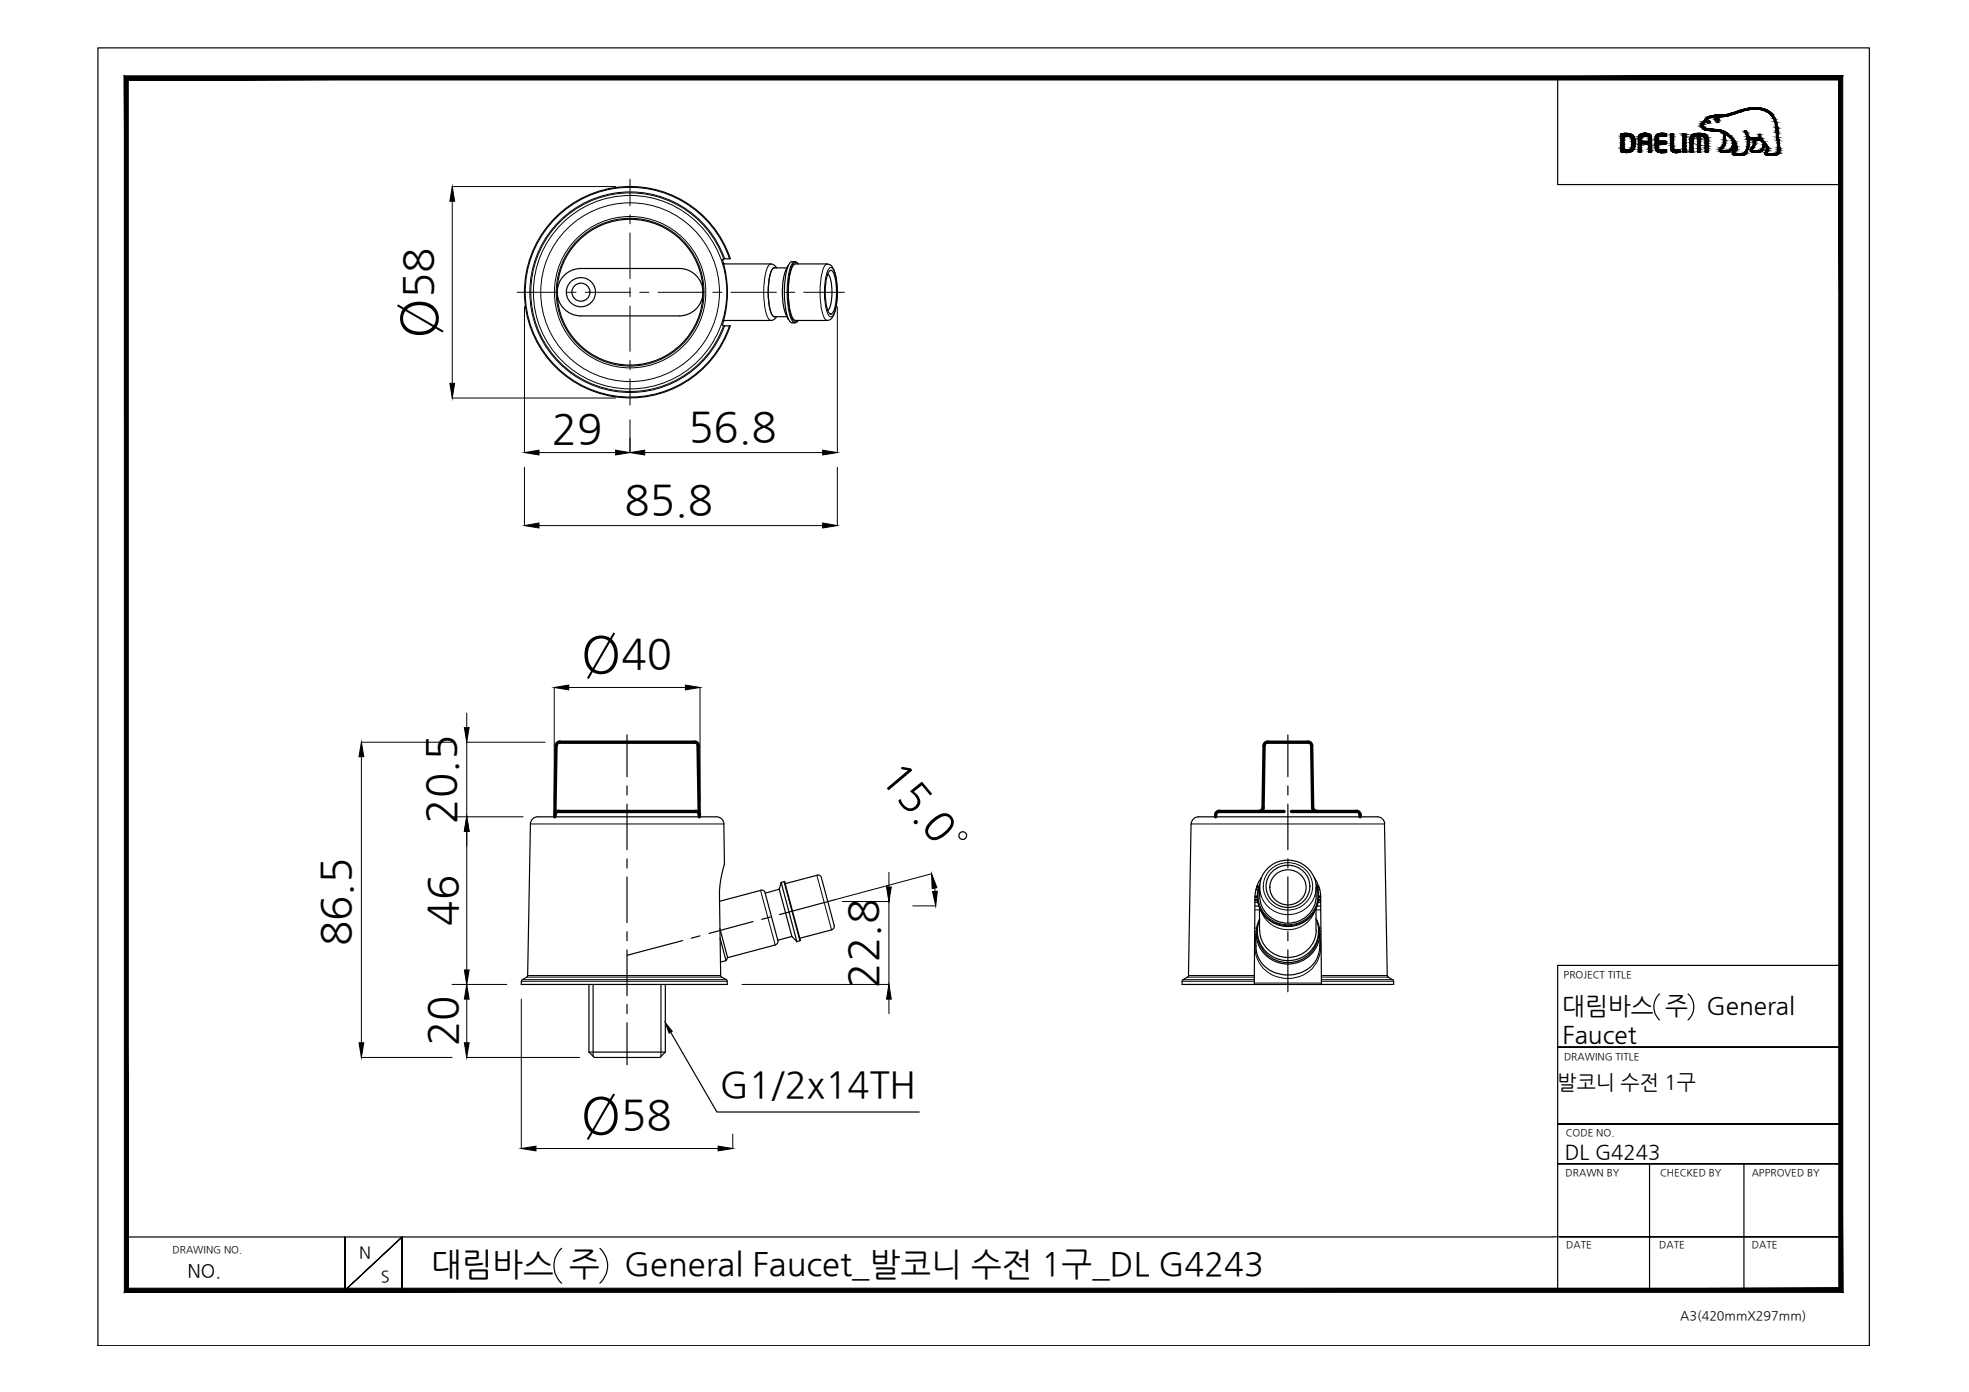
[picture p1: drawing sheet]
<svg xmlns="http://www.w3.org/2000/svg" width="420mm" height="297mm" viewBox="0 0 420 297" stroke-linecap="round" stroke-linejoin="round" font-family="sans-serif">
<defs><g id="words">
<g font-size="11.1">
<text x="93" y="72.3" transform="rotate(-90 93 72.3)">Ø</text>
<text x="123.9" y="143.3">Ø</text>
<text x="123.9" y="241.7">Ø</text>
</g>
<g font-size="8.9">
<text x="92.3" y="63.6" transform="rotate(-90 92.3 63.6)">58</text>
<text x="117.8" y="94.5">29</text>
<text x="146.9" y="94.2">56.8</text>
<text x="133.3" y="109.7">85.8</text>
<text x="132.6" y="142.5">40</text>
<text x="187.8" y="165.9" transform="rotate(50 187.8 165.9)">15.0°</text>
<text x="97.2" y="175.7" transform="rotate(-90 97.2 175.7)">20.5</text>
<text x="97.5" y="197.5" transform="rotate(-90 97.5 197.5)">46</text>
<text x="74.7" y="201.9" transform="rotate(-90 74.7 201.9)">86.5</text>
<text x="187.3" y="210.7" transform="rotate(-90 187.3 210.7)">22.8</text>
<text x="97.6" y="223.3" transform="rotate(-90 97.6 223.3)">20</text>
<text x="132.6" y="240.8">58</text>
</g>
<text font-size="7.8" x="153.6" y="234">G1/2x14TH</text>
<g font-size="7">
<text x="92" y="272.2">대림바스 주</text>
<text x="133.2" y="272.2">General Faucet_발코니 수전 1구_DL G4243</text>
</g>
<g font-size="5.2">
<text x="333.4" y="216.4">대림바스 주</text>
<text x="364.1" y="216.4">General</text>
<text x="333.4" y="222.5">Faucet</text>
</g>
<g font-size="4.3">
<text x="332.4" y="232.4">발코니 수전 1구</text>
<text x="333.9" y="247.4">DL G4243</text>
</g>
<text font-size="3.9" x="40" y="272.4">NO.</text>
<g font-size="3.5">
<text x="76.6" y="268.5">N</text>
<text x="81.3" y="273.6">S</text>
</g>
<text font-size="2.7" x="358.5" y="281.6">A3(420mmX297mm)</text>
<g font-size="2.1">
<text x="333.7" y="208.6">PROJECT TITLE</text>
<text x="333.7" y="226.2">DRAWING TITLE</text>
<text x="334.1" y="242.4">CODE NO.</text>
<text x="334.1" y="251">DRAWN BY</text>
<text x="354.2" y="251">CHECKED BY</text>
<text x="373.8" y="251">APPROVED BY</text>
<text x="36.8" y="267.4">DRAWING NO.</text>
<text x="334.2" y="266.4">DATE</text>
<text x="354.1" y="266.4">DATE</text>
<text x="373.8" y="266.4">DATE</text>
</g>
</g></defs>
<!-- layer: 0 -->
<g fill="#000" stroke="#000" stroke-width=".21">
<path d="M96.5 39.8l.5 3.1h-1zM96 81.8h1l-.5 3.1zM111.9 96.6l3.1-.5v1zM131.3 96.1l3.1 .5-3.1 .5zM134.4 96.6l3.2-.5v1zM175.5 96.1l3.2 .5-3.2 .5zM111.9 112.2l3.1-.6v1.1zM175.5 111.6l3.2 .6-3.2 .5zM99.1 155.3h1l-.5 3.1zM118.3 146.7l3.1-.5v1zM146.2 146.2l3.2 .5-3.2 .5zM77.1 158.4l.5 3.1h-1z"/>
<path d="M99.6 174.3l.5 3.1h-1zM189.2 189.3h1l-.5 3.1zM198.8 186.5l1.1 2.9-1 .2zM199 190.3l1-.1-.3 3.1zM99.1 207h1l-.5 3.1zM99.6 210.1l.5 3.1h-1zM189.7 210.1l.5 3.1h-1zM76.6 222.5h1l-.5 3.2zM99.1 222.5h1l-.5 3.2zM111.2 245.1l3.2-.5v1zM153.2 244.6l3.2 .5-3.2 .5z"/>
<path d="M27.4 274.9l-.9 .9 365.9-.9zM26.5 275.8l365.9-.9 .8 .9zM392.4 17.1v257.8l.8 .9zM393.2 16.2v259.6l-.8-258.7zM27.4 17.1h365l.8-.9zM26.5 16.2h366.7l-365.8 .9zM26.5 16.2l.9 258.7v-257.8zM26.5 16.2l.9 258.7-.9 .9z"/>
</g>
<g fill="none" stroke="#000" stroke-width=".25">
<path d="M20.9 10.2h378v277h-378zM332.4 16.6v22.8h60.4M368.5 32.5h.1M123.9 57.3h21.1a5.1 5.1 0 0 1 5 5 5.1 5.1 0 0 1-5 5.1h-21.1M124 57.3a5.1 5.1 0 0 0-5.1 5 5.1 5.1 0 0 0 5.1 5.1M133.8 156.8v8.9M274.8 156.8v8.9M133.8 167.7v1.9M133.8 171.6v9.7M274.8 167.7v1.9M274.8 171.6v9.7M133.8 183.3v1.9"/>
<path d="M133.8 187.1v9.8M133.8 198.8v2M149.4 199.7l-1.9 .5M160.7 196.7l-9.4 2.5M164.4 195.7l-1.9 .5M178.1 192l-11.8 3.2M189.3 189l.3 1.7 .1 1.7M274.8 183.3v1.9M274.8 187.1v9.8M274.8 198.8v2M133.8 202.7v9.7M133.8 214.3v2"/>
<path d="M133.8 218.2v9M145.7 200.7l-11.9 3.1M274.8 202.7v8.9M354.1 212.1a3.8 3.8 0 0 0 0 5.5M360.2 212.1a3.7 3.7 0 0 1 0 5.5M392.8 206h-60.4v69.7M125.7 224.5h16.3M332.4 223.4h60.4h-60.4M332.4 239.9h60.4h-60.4M332.4 248.3h60.4h-60.4M352 248.3v27M372.1 248.3v27"/>
<path d="M27 275.3h.1M27 264h304.4M73.6 264v11.4l12.2-11.4-12.2 11.4zM85.8 275.4v-11.4v11.4M119.8 266.4a5.1 5.1 0 0 0 0 7.4M128 266.4a5 5 0 0 1 0 7.4M331.4 263.9h61.4h-59.9M341 275.3h51.8"/>
<circle cx="124" cy="62.3" r="3.1"/>
<circle cx="124" cy="62.3" r="1.93"/>
<circle cx="134.5" cy="62.3" r="15.6"/>
</g>
<g fill="none" stroke="#000" stroke-width=".21">
<path d="M96.5 39.8h34.8M96.5 42.9v38.9M111.9 65.5v31.1M178.7 65.5v31.1M96.5 84.9h34.8M111.9 99.7v12.5M115 96.6h16.3M134.4 89.6v7M137.6 96.6h37.9M178.7 99.7v12.5M115 112.2h60.5M77.1 158.4h19.4"/>
<path d="M99.6 152.2v3.1M116.3 158.4h-16.7v15.9M118.3 146.7v24.5M121.4 146.7h24.8M149.4 146.7v24.5M77.1 161.5v61M96.5 174.3h15.1M99.6 177.4v29.6M179.7 192.4h10v17.7h-31.4M189.7 186.2v3.1M194.8 193.3h4.9M198.8 186.5l-20.7 5.5"/>
<path d="M199.4 189.5l.1 .7M96.5 210.1h11.6M99.6 213.2v9.3M111.2 213.2v31.9M189.7 213.2v3.1M77.1 225.7h19.4M99.6 225.7h24.1M114.4 245.1h38.8M156.4 242v3.1"/>
</g>
<!-- layer: 1 -->
<g fill="none" stroke="#000" stroke-width=".25">
<path d="M154.2 55.4a23.6 23.6 0 0 1 0 14l.2 .1h1.5M154.2 55.4h.1M154.3 56.1l.3 .2M154.4 56.3l10.1 .1a1.2 1.2 0 0 1 1.2 .8M155.8 55.2a22.5 22.5 0 0 0-34.6-11 22.5 22.5 0 0 0 0 36.3 22.5 22.5 0 0 0 34.6-11M155.9 55.2h-1.5l-.2 .2M165.3 57.2h2.6M165.3 57.1a1.75 1.75 0 0 0-1 1.6 15.3 15.3 0 0 0 .5 8.5l.5 .4h2.6M167.7 57.7a15.4 15.4 0 0 0 0 9.3M168.2 56.6l-.6 1.2M169 55.9a1.08 1.08 0 0 1 1.3 .4M169 55.8a1.81 1.81 0 0 0-1 1.5 20.4 20.4 0 0 0 .2 10.7l.5 .8 .3 .1"/>
<path d="M169.2 56.4a17.8 17.8 0 0 0-.7 10.2l.6 1.6M169.5 56.4l.2-.1 6.8 .1a1.47 1.47 0 0 1 1.5 1.2 16.1 16.1 0 0 1 0 9.5 1.69 1.69 0 0 1-1.5 1.3h-6.7a2.02 2.02 0 0 1-1.1-1.8 17.6 17.6 0 0 1 .5-9.8zM169.6 55.8h.1M176.6 58.5a4.1 4.1 0 0 1 .9 3l-.2 3.2a2.1 2.1 0 0 1-.7 1.5M177 57.8l.3-.1a1.97 1.97 0 0 1 .9 1.7 13.8 13.8 0 0 1-.4 7.2l-.5 .4a1.97 1.97 0 0 1-.9-1.7 13.8 13.8 0 0 1 .4-7.2zM154.6 68.4l-.3 .3M165.7 67.6l-.4 .5-.6 .3h-10.3M167.6 67l.6 1.2M170.3 68.4l-.1 .2a1.16 1.16 0 0 1-1.2 .3M114.7 174.3h38.2a1.54 1.54 0 0 1 1.6 1.5l.1 8.7M114.7 174.3a1.54 1.54 0 0 0-1.5 1.5l-.6 32.4-.2 .3M254.2 175.8l-.6 32.4"/>
<path d="M293.9 174.3h-38.2a1.54 1.54 0 0 0-1.5 1.5M293.9 174.3a1.54 1.54 0 0 1 1.6 1.5M295.4 175.8l.6 32.4 .2 .3M153.6 198.1l1.7 6.3-.4 .6-1.2 .3M154.6 184.4l-.3 .9a24.6 24.6 0 0 0-.8 6.1l.3 16.8 .2 .3 1.1 .7 .1 .9h-44v-.7M162.3 190l-8.8 2.3M162.3 189.9a.78 .78 0 0 1 1 .6M163.3 190.6l2.7 10.1M166.3 189.8l2.7 10M166.3 189.8l-3 .8M166.7 188.3l3.3 12.6M166.7 188.3l-.4 1.5"/>
<path d="M167.3 188.1l-.6 .2M167.3 188.1l.2 .1M167.5 188.2l3.3 12.3M169 199.8l-3 .8M169 199.8l1 1.1M174.3 186.8l-6.8 1.8M174.3 186.7a.78 .78 0 0 1 1 .6M175.3 187.3l2.7 10.1a.78 .78 0 0 1-.5 1M177.4 198.4l-6.7 1.8M267.8 191.4h.5M267.8 192.2h.5M267.8 193.4h.8"/>
<path d="M267.8 191.2h.5v.2M268 199.2v2.7M268 189.9h.4M268.2 189.1h.5M268.3 198.7a6.5 6.5 0 0 0 6.5 6.7 6.5 6.5 0 0 0 6.5-6.7M268.3 191.4a6.5 6.5 0 0 0 6.5 6.3 6.5 6.5 0 0 0 6.6-6.3M268.8 189.4v1.8M268.8 193.8v4.7M268.8 196.2l-.4 1.5-.1 1M268.8 191.2a6 6 0 0 0 6 5.8 6 6 0 0 0 6.1-5.8M268.8 198.5a6 6 0 0 0 6 5.8 6 6 0 0 0 6.1-5.8M268.8 196.1a6.8 6.8 0 0 0 3.2 9 6.8 6.8 0 0 0 9-3.2l.6-1.8v-1"/>
<path d="M268.8 188.7l-.4 1.5-.1 1M269.1 194.4l.1 .2M269.1 187.4a6 6 0 0 1 7.6-3.6 6 6 0 0 1 3.9 7.4M269.2 187.4l-.3 1.1-.1 1.1 .4 1.7M269.2 187.3a7.2 7.2 0 0 0-1.4 4.1l-.1 18.7M271.3 186.2a4.6 4.6 0 0 1 6.7-.4 4.6 4.6 0 0 1-.2 6.8 4.6 4.6 0 0 1-6.2-.2 4.6 4.6 0 0 1-.3-6.2zM272.1 186.7a3.8 3.8 0 0 1 6.1 .8 3.8 3.8 0 0 1-2.6 5.5 3.8 3.8 0 0 1-4.1-1.8 3.8 3.8 0 0 1 .6-4.5zM280.4 187.3l1 1.9 .4 1.6 .2 19.3M280.8 189.4v1.8M280.8 193.8v4.7M280.8 188.7l.5 1.5 .1 1M280.9 196.1l.5 1.5 .2 1.5"/>
<path d="M280.9 196.2a6.5 6.5 0 0 1-4.1 8.5 6.5 6.5 0 0 1-8.3-4.4l-.2-1.6M281 189.1h.4M281 193.4h.8M281.2 189.9h.4M281.3 192.2h.5M281.3 191.4h.5M281.6 199.2v2.6M281.8 191.2h-.5v.2M111.5 209l-.2 .4M112.4 208.5l-1 .6M125.7 210.1v14.4l1.1 1.2h14l1.2-1.2v-14.4M153.7 200.2l1.2 4.8"/>
<path d="M165.4 201.6l-10.1 2.8M166 200.7a.78 .78 0 0 1-.6 .9M170.7 200.8l-.7 .1M170.8 200.5l-.1 .2M252.5 209l-.2 .4v.7h45.1v-.7l-.2-.4M253.4 208.5l-.9 .6M253.6 208.2l-.2 .3M268 201.9a6.4 6.4 0 0 0 6.8 6.1 6.3 6.3 0 0 0 6.8-6.1M281.6 201.7v.2M296.2 208.5l1 .6"/>
</g>
<g fill="none" stroke="#000" stroke-width=".21">
<path d="M134.4 38.2v5.7M134.4 45.8v2M134.4 49.7v9.8M154.4 55.2a21.2 21.2 0 0 0-32.6-9.9 21.2 21.2 0 0 0 0 34.1 21.2 21.2 0 0 0 32.6-9.9M154.6 55.2a21.4 21.4 0 0 0-32.9-10.1 21.4 21.4 0 0 0 0 34.5 21.4 21.4 0 0 0 32.9-10.1M155.7 55.2a22.4 22.4 0 0 0-34.5-10.9 22.4 22.4 0 0 0 0 36.1 22.4 22.4 0 0 0 34.5-10.9M164.5 56.3a2.02 2.02 0 0 0-1.1 1.8 17.6 17.6 0 0 0 .5 9.8l.6 .5M165.4 57.1h-.1a1.77 1.77 0 0 0-1 1.5 14.7 14.7 0 0 0 .5 8.6l.4 .4h.2M169.6 55.8a1.87 1.87 0 0 0-1 1.6 20.4 20.4 0 0 0 .2 10.6l.5 .8 .3 .1M170.3 56.3l-.2-.2a.57 .57 0 0 0-.9 .3M176.5 56.3a2.02 2.02 0 0 0-1.1 1.8 17.6 17.6 0 0 0 .5 9.8l.6 .5M177 57.2l.3-.1a1.77 1.77 0 0 1 1 1.5 15.1 15.1 0 0 1-.5 8.6l-.5 .4a1.77 1.77 0 0 1-1-1.5 15.1 15.1 0 0 1 .5-8.6z"/>
<path d="M110.3 62.4h8.7M121 62.4h1.9M124.9 62.4h9.7M134.4 61.4v1.9M134.4 65.3v9.7M134.4 76.9v2M136.5 62.4h2M140.4 62.4h9.7M152.1 62.4h1.9M156 62.4h9.7M167.6 62.4h2M169.1 68.2l.2 .3 .5 .2 .5-.3"/>
<path d="M171.5 62.4h8.7M134.4 80.8v5.7M113.2 175.8h41.3M254.2 175.8h41.2M162.3 190l3.1 11.6M167.3 188.1l3.4 12.7M174.3 186.8l3.1 11.6M267.7 198.7h.3M267.7 199.4h.3M267.7 198h.4M267.8 192h.5M267.8 192.2h.5"/>
<path d="M267.8 191.6h.5M267.8 192.6h.6M267.8 194.2h1M267.8 191.3h.5M268 199.8a7.1 7.1 0 0 0 4.7 8.7 7.1 7.1 0 0 0 8.8-4.6 8 8 0 0 0 .1-4.1M268 189.7h.5M268.1 189.4h.4M268.2 189.1h.4M268.3 191.2a6.5 6.5 0 0 0 6.5 6.3 6.5 6.5 0 0 0 6.6-6.3M268.8 189.1a6.3 6.3 0 0 0 6 8.2 6.3 6.3 0 0 0 6.1-8.2M270.8 185.9a5.2 5.2 0 0 1 6.6-1.2 5.2 5.2 0 0 1 2.4 6.2 5.2 5.2 0 0 1-6.7 3 5.2 5.2 0 0 1-3.2-6.5zM280.6 194.4a6.1 6.1 0 0 1-5.7 4 6.1 6.1 0 0 1-5.7-3.8"/>
<path d="M280.6 191.2a6.1 6.1 0 0 1-5.7 4 6.1 6.1 0 0 1-5.7-3.9M280.8 194.2h1M281 189.1h.4M281 189.4h.5M281.2 189.7h.4M281.2 192.6h.6M281.3 192.2h.5M281.3 192h.5M281.3 191.6h.5M281.3 191.3h.5M281.5 198h.4M281.6 198.7h.3"/>
<path d="M281.6 199.4h.3M111.2 209.4h44M111.4 209.1h43.6M112.4 208.5h41.6M112.6 208.2h41.2M252.3 209.4h15.4M252.5 209.1h15.2M253.4 208.5h14.3M253.6 208.2h14.1M267.7 209.8h14.3M282 209.1h15.2M282 209.4h15.4"/>
<path d="M282 208.5h14.2M282 208.2h14"/>
<circle cx="134.5" cy="62.3" r="19.1"/>
<circle cx="134.5" cy="62.3" r="15.8"/>
<circle cx="134.5" cy="62.4" r="16.2"/>
<circle cx="134.5" cy="62.3" r="20.6"/>
</g>
<!-- layer: W -->
<path d="M126.6 210.1v15.3M141 210.1v15.3" fill="none" stroke="#000" stroke-width=".25"/>
<!-- layer: D -->
<path d="M142 218.2l1.5 1.9-.7 .4z" fill="#000" stroke="#000" stroke-width=".21"/>
<path d="M143.1 220.3l9.9 17h43.2" fill="none" stroke="#000" stroke-width=".25"/>
<!-- layer: 1 -->
<g fill="none" stroke="#000" stroke-width=".72">
<path d="M118.6 159.1l-.2 15.2M119.5 158.4h28.7M119.5 158.3a.78 .78 0 0 0-.8 .8M148.2 158.3a.78 .78 0 0 1 .8 .8M149 159.1l.2 15.2M270.5 158.4h8.6M270.5 158.3a.78 .78 0 0 0-.8 .8l-.2 13.3M279.1 158.3a.78 .78 0 0 1 .8 .8l.2 13.3M119.2 173.2h29.2M119.2 173.1a.78 .78 0 0 0-.8 .8M148.5 173.1a.78 .78 0 0 1 .8 .8M260.2 173.2h13.8"/>
<path d="M260.2 173.1a.88 .88 0 0 0-.8 1.2M269.5 172.3a.78 .78 0 0 1-.8 .8M275.6 173.2h13.8M280.1 172.3a.78 .78 0 0 0 .8 .8M289.4 173.1a.88 .88 0 0 1 .8 1.2"/>
</g>
<g fill="#000" stroke="#000" stroke-width=".21">
<path d="M345.9 32.4h2zM346.3 32.5h1.2zM346.5 28.5h.9zM347.2 32h1.4zM351.2 29h1.1zM353.7 32.4h1.9zM353.8 28.6h1.8zM354.4 28.5h.4zM354.4 32.6h.3zM357.4 32.6h.6zM359.2 28.5h.5zM362.2 28.5h.8z"/>
<path d="M362.3 32.5h.5zM363.5 29.2h.9zM363.7 25.8h.4zM364.4 27.8h3zM364.4 25.9h.4zM365.9 24.6h3.1zM366 25.5l.1 .1zM366 25.5h.2zM366.3 24.6h2.7zM366.3 26.1h.2zM366.3 25.2h.2zM366.8 24.6h2.3z"/>
<path d="M372.4 27.9h.1zM374.2 23h.8zM374.6 29.8h1.5zM375.1 29.8h.5zM375.4 29.5h.5zM375.4 28.7l.2-.1zM375.7 29.8h.4z"/>
<path d="M345.9 29h1.3zM345.9 29h1.3z"/>
<path d="M345.9 32h1.3zM345.9 32h1.3z"/>
<path d="M346.3 32.5h1.1zM346.5 32.5h.9z"/>
<path d="M345.9 29.1h.6zM345.9 29.1h.6z"/>
<path d="M345.9 29.1l.6 .2v-.2zM345.9 29.1l.6 .2h-.6z"/>
<path d="M345.9 29.3h.6zM345.9 29.3h.6z"/>
<path d="M345.9 29.3l.6 .3v-.3zM345.9 29.3l.6 .3h-.6z"/>
<path d="M345.9 29.6l.6 .3v-.3zM345.9 29.6l.6 .3h-.6z"/>
<path d="M345.9 29.9l.6 .1v-.1zM345.9 29.9l.6 .1h-.6z"/>
<path d="M345.9 30l.6 .5v-.5zM345.9 30l.6 .5h-.6z"/>
<path d="M345.9 30.5l.6 .3v-.3zM345.9 30.5l.6 .3h-.6z"/>
<path d="M345.9 30.8l.6 .4v-.4zM345.9 30.8l.6 .4h-.6zM345.9 31.2h.6zM345.9 31.2h.6z"/>
<path d="M345.9 31.2l.6 .4v-.4zM345.9 31.2l.6 .4h-.6z"/>
<path d="M345.9 31.6l.6 .2v-.2zM345.9 31.6l.6 .2h-.6z"/>
<path d="M345.9 31.8h.6zM345.9 31.8h.6z"/>
<path d="M345.9 31.8l.6 .2v-.2zM345.9 31.8l.6 .2h-.6zM345.9 32h.6zM345.9 32h.6z"/>
<path d="M345.9 32h.7zM345.9 32h.7z"/>
<path d="M345.9 32h.7zM345.9 32h.7z"/>
<path d="M345.9 29h1zM345.9 29h1.2z"/>
<path d="M345.9 29h1zM345.9 29l.6 .1zM345.9 29.1h.6zM345.9 29.1h.6z"/>
<path d="M345.9 32h1zM345.9 32h1z"/>
<path d="M345.9 32h1.1zM345.9 32h1.1z"/>
<path d="M345.9 29h1.2zM345.9 29h1.3z"/>
<path d="M347.2 29h1.4zM347.2 29h1.4z"/>
<path d="M345.9 32h1.3zM345.9 32h1.3z"/>
<path d="M346.5 28.5h1zM346.4 28.5h1.1z"/>
<path d="M346.4 28.5h1.2zM346.3 28.5h1.3z"/>
<path d="M346.3 28.5h1.4zM346.1 28.5h1.6z"/>
<path d="M346.3 32.5h1.3zM346.3 32.5h1.2z"/>
<path d="M346.1 28.5h1.8zM346 28.5h1.9z"/>
<path d="M346.1 32.5h1.6zM346.1 32.5h1.5z"/>
<path d="M346 28.5l1.9 .1zM346 28.5l1.9 .1z"/>
<path d="M345.9 28.6l2.3 .1-.3-.1zM345.9 28.6l2.3 .1h-2.3zM345.9 28.7h2.3zM345.9 28.7h2.3z"/>
<path d="M346 32.4h1.9zM346 32.4l1.7 .1z"/>
<path d="M345.9 28.7l2.4 .1zM345.9 28.7l2.4 .1z"/>
<path d="M345.9 32.3l2 .1 .3-.1zM345.9 32.3l2 .1h-2zM345.9 32.4h2z"/>
<path d="M345.9 28.8l2.5 .1-.1-.1zM345.9 28.8l2.5 .1h-2.5zM345.9 28.9h2.5zM345.9 28.9h2.5z"/>
<path d="M345.9 32.3h2.4zM345.9 32.3h2.3zM345.9 32.3h2.3zM345.9 32.3h2.3z"/>
<path d="M345.9 28.9l2.7 .1-.2-.1zM345.9 28.9l2.7 .1h-2.7z"/>
<path d="M345.9 32.1l2.4 .2 .1-.2zM345.9 32.1l2.4 .2h-2.4z"/>
<path d="M347.2 29h1.4zM347.2 29h1.4z"/>
<path d="M347.2 29h1.4zM347.2 29h1.4z"/>
<path d="M347.4 29l1.2 .1zM347.4 29l1.2 .1z"/>
<path d="M347.3 32h1.3zM347.2 32h1.4zM347.2 32h1.4z"/>
<path d="M345.9 32l2.5 .1 .2-.1zM345.9 32l2.5 .1h-2.5zM345.9 32.1h2.5zM345.9 32.1h2.5z"/>
<path d="M347.6 31.9h1zM347.3 32h1.3z"/>
<path d="M347.8 29.1h.8zM347.8 29.1h.8z"/>
<path d="M347.8 29.1l.9 .2-.1-.2zM347.8 29.1l.9 .2z"/>
<path d="M347.7 31.9h.9zM347.6 31.9h1z"/>
<path d="M347.9 31.8h.8zM347.7 31.9h.9z"/>
<path d="M348 29.3l.8 .1-.1-.1zM348 29.3l.8 .1h-.7z"/>
<path d="M348.1 29.4l.7 .1zM348.1 29.4l.7 .1z"/>
<path d="M348.1 31.6h.7zM348.1 31.6h.7z"/>
<path d="M348.1 31.6l.6 .2 .1-.2zM348.1 31.6l.6 .2h-.8z"/>
<path d="M348.1 29.5l.8 .3-.1-.3zM348.1 29.5l.8 .3h-.7z"/>
<path d="M348.2 29.8l.7 .1zM348.2 29.8l.7 .1z"/>
<path d="M348.2 29.9l.7 .2v-.2zM348.2 29.9l.7 .2h-.7z"/>
<path d="M348.2 30.1l.7 .1zM348.2 30.1l.7 .1zM348.2 30.2h.7zM348.2 30.2h.7zM348.2 30.2h.7zM348.2 30.2h.7zM348.2 30.2h.7zM348.2 30.2h.7z"/>
<path d="M348.2 31.3l.6 .3 .1-.3zM348.2 31.3l.6 .3h-.7z"/>
<path d="M348.2 30.2h.7zM348.2 30.2h.7z"/>
<path d="M348.2 30.2l.7 .1zM348.2 30.2l.7 .1z"/>
<path d="M348.2 30.3l.7 .2v-.2zM348.2 30.3l.7 .2h-.7z"/>
<path d="M348.2 30.5l.7 .1v-.1zM348.2 30.5l.7 .1h-.7z"/>
<path d="M348.2 30.6l.7 .1v-.1zM348.2 30.6l.7 .1h-.7z"/>
<path d="M348.2 30.7l.7 .1zM348.2 30.7l.7 .1z"/>
<path d="M348.2 30.8h.7zM348.2 30.8h.7z"/>
<path d="M348.2 30.8l.7 .1zM348.2 30.8l.7 .1z"/>
<path d="M348.2 30.9l.7 .4v-.4zM348.2 30.9l.7 .4h-.7zM348.2 31.3h.7zM348.2 31.3h.7z"/>
<path d="M349.6 29.6h.7zM349.6 29.6h.7zM349.6 29.6h.7zM349.6 29.6h.7z"/>
<path d="M349.8 32.5h.3zM349.8 32.5h.3z"/>
<path d="M349.7 32.5h.5zM349.7 32.5h.4z"/>
<path d="M349.7 32.5h.5zM349.7 32.5h.5z"/>
<path d="M349.6 29.5l.7 .1zM349.6 29.5l.7 .1zM349.6 29.6h.7zM349.6 29.6h.7z"/>
<path d="M349.6 29.6h.7zM349.6 29.6h.7zM349.6 29.6h.7zM349.6 29.6h.7z"/>
<path d="M349.6 29.6l.7 .3v-.3zM349.6 29.6l.7 .3h-.7zM349.6 29.9h.7zM349.6 29.9h.7z"/>
<path d="M349.6 29.9l.7 .2v-.2zM349.6 29.9l.7 .2h-.7z"/>
<path d="M349.6 30.1l.7 .1zM349.6 30.1l.7 .1z"/>
<path d="M349.6 30.7l.7 .1zM349.6 30.7l.7 .1z"/>
<path d="M349.6 30.8l.7 .2v-.2zM349.6 30.8l.7 .2h-.7z"/>
<path d="M349.6 31l.7 .4v-.4zM349.6 31l.7 .4h-.7z"/>
<path d="M349.6 31.4l.7 .1zM349.6 31.4l.7 .1z"/>
<path d="M349.6 31.5l.7 .4v-.4zM349.6 31.5l.7 .4h-.7z"/>
<path d="M349.6 31.9h.7zM349.6 31.9h.7z"/>
<path d="M349.6 31.9l.7 .2v-.2zM349.6 31.9l.7 .2h-.7z"/>
<path d="M349.6 32.1l.7 .1zM349.6 32.1l.7 .1z"/>
<path d="M349.6 32.2l.7 .1zM349.6 32.2l.7 .1z"/>
<path d="M349.6 32.3h.7zM349.6 32.3h.7z"/>
<path d="M349.6 32.3l.7 .1zM349.6 32.3l.7 .1zM349.6 32.4h.7zM349.6 32.4h.7zM349.6 32.4h.7zM349.6 32.4h.7z"/>
<path d="M349.6 32.4h.7zM349.6 32.4h.7z"/>
<path d="M349.7 32.4h.6zM349.7 32.4l.5 .1z"/>
<path d="M349.7 29.3l.6 .2v-.2zM349.7 29.3l.6 .2h-.7zM349.6 29.5h.7zM349.6 29.5h.7z"/>
<path d="M349.7 29.2l.6 .1 .1-.1zM349.7 29.2l.6 .1h-.6z"/>
<path d="M349.7 29.1h.8zM349.7 29.1l.7 .1z"/>
<path d="M349.7 29.1h.9zM349.7 29.1h.8zM349.7 29.1h.8zM349.7 29.1h.8z"/>
<path d="M350.8 28.5h.4zM350.8 28.5h.4z"/>
<path d="M349.7 29h1.1zM349.7 29l.9 .1z"/>
<path d="M350.8 28.5h.4zM350.8 28.5h.4z"/>
<path d="M350.8 28.5h.6zM350.6 28.5h.8z"/>
<path d="M350.6 28.5h.8zM350.6 28.5h.8z"/>
<path d="M350.6 28.5h1zM350.4 28.5h1.2z"/>
<path d="M350.4 28.5h1.2zM350.4 28.5h1.2z"/>
<path d="M350.4 28.5h1.4zM350.2 28.5h1.6z"/>
<path d="M350.2 28.5l1.8 .2-.2-.2zM350 28.7l.2-.2 1.8 .2z"/>
<path d="M351.8 29.6h.6zM351.8 29.6h.6z"/>
<path d="M350 28.7l2.1 .1zM349.9 28.8h2.2z"/>
<path d="M349.9 28.8l2.4 .1-.2-.1zM349.9 28.8l2.4 .1h-2.5z"/>
<path d="M349.8 28.9l2.5 .1zM349.8 28.9l2.5 .1z"/>
<path d="M351.2 29h1.1zM351.2 29h1.1zM351.2 29h1.1z"/>
<path d="M351.3 29l1 .1zM351.3 29l1 .1z"/>
<path d="M351.5 29.1h.8zM351.5 29.1h.8z"/>
<path d="M351.6 29.1l.8 .2-.1-.2zM351.6 29.1l.8 .2h-.7z"/>
<path d="M351.9 32.5h.4zM351.9 32.5h.3z"/>
<path d="M351.7 29.3l.7 .1zM351.7 29.3l.7 .1z"/>
<path d="M351.7 29.4h.7zM351.7 29.4h.7z"/>
<path d="M351.8 29.4l.6 .2v-.2zM351.8 29.4l.6 .2h-.6zM351.8 29.6h.6zM351.8 29.6h.6z"/>
<path d="M351.8 29.6h.6zM351.8 29.6h.6z"/>
<path d="M351.8 29.6l.6 .1zM351.8 29.6l.6 .1zM351.8 29.7h.6zM351.8 29.7h.6z"/>
<path d="M351.8 29.7l.6 .2v-.2zM351.8 29.7l.6 .2h-.6z"/>
<path d="M351.8 29.9h.6zM351.8 29.9h.6z"/>
<path d="M351.8 29.9l.6 .2v-.2zM351.8 29.9l.6 .2h-.6z"/>
<path d="M351.8 30.1l.6 .1zM351.8 30.1l.6 .1z"/>
<path d="M349.6 30.2h2.8zM349.6 30.2h2.8z"/>
<path d="M349.6 30.2h2.8zM349.6 30.2h2.8z"/>
<path d="M349.6 30.2l2.8 .4v-.4zM349.6 30.2l2.8 .4h-2.8z"/>
<path d="M349.6 30.6l2.8 .1zM349.6 30.6l2.8 .1z"/>
<path d="M351.8 30.7h.6zM351.8 30.7h.6z"/>
<path d="M351.8 30.7l.6 .2v-.2zM351.8 30.7l.6 .2h-.6z"/>
<path d="M351.8 30.9l.6 .2v-.2zM351.8 30.9l.6 .2h-.6zM351.8 31.1h.6zM351.8 31.1h.6z"/>
<path d="M351.8 31.1l.6 .5v-.5zM351.8 31.1l.6 .5h-.6z"/>
<path d="M351.8 31.6h.6zM351.8 31.6h.6z"/>
<path d="M351.8 31.6l.6 .3v-.3zM351.8 31.6l.6 .3h-.6z"/>
<path d="M351.8 31.9l.6 .2v-.2zM351.8 31.9l.6 .2h-.6z"/>
<path d="M351.8 32.1l.6 .1zM351.8 32.1l.6 .1z"/>
<path d="M351.8 32.2l.6 .1zM351.8 32.2l.6 .1z"/>
<path d="M351.8 32.3l.6 .1zM351.8 32.3l.6 .1zM351.8 32.4h.6zM351.8 32.4h.6z"/>
<path d="M351.8 32.4h.6zM351.8 32.4h.6zM351.8 32.4h.6zM351.8 32.4h.6z"/>
<path d="M351.8 32.4h.6zM351.8 32.4l.5 .1zM351.9 32.5h.4zM351.9 32.5h.4z"/>
<path d="M353.3 29h1.1zM353.3 29h1.1z"/>
<path d="M353.2 29.4l.7 .1zM353.2 29.4l.7 .1z"/>
<path d="M353.2 29.5h.7zM353.2 29.5h.7zM353.2 29.5h.7zM353.2 29.5h.7zM353.2 29.5h.7zM353.2 29.5h.7z"/>
<path d="M353.2 29.5l.7 .1zM353.2 29.5l.7 .1z"/>
<path d="M353.2 29.6h.7zM353.2 29.6h.7z"/>
<path d="M353.2 29.6l.7 .3v-.3zM353.2 29.6l.7 .3h-.7z"/>
<path d="M353.2 29.9l.7 .1v-.1zM353.2 29.9l.7 .1h-.7z"/>
<path d="M353.2 30l.7 .1zM353.2 30l.7 .1z"/>
<path d="M353.2 30.1l.7 .1zM353.2 30.1l.7 .1z"/>
<path d="M353.2 30.8l.7 .2v-.2zM353.2 30.8l.7 .2h-.7z"/>
<path d="M353.2 31l.7 .1v-.1zM353.2 31l.7 .1h-.7z"/>
<path d="M353.2 31.1l.7 .2v-.2zM353.2 31.1l.7 .2h-.7z"/>
<path d="M353.2 31.3l.7 .1zM353.2 31.3l.7 .1z"/>
<path d="M353.2 31.4l.7 .1zM353.2 31.4l.7 .1z"/>
<path d="M353.2 31.5h.7zM353.2 31.5h.7zM353.2 31.5h.7zM353.2 31.5h.7z"/>
<path d="M353.2 31.5l.7 .1v-.1zM353.2 31.5l.7 .1h-.6z"/>
<path d="M353.3 31.6l.6 .2v-.2zM353.3 31.6l.6 .2h-.6z"/>
<path d="M353.2 30.7h.7zM353.2 30.7l.7 .1z"/>
<path d="M353.3 29.2l.6 .2v-.2zM353.3 29.2l.6 .2h-.7z"/>
<path d="M353.3 31.8h.6zM353.3 31.8h.6z"/>
<path d="M353.3 31.8l.7 .1zM353.3 31.8l.7 .1z"/>
<path d="M353.3 29.1h.7zM353.3 29.1l.6 .1zM353.3 29.2h.6zM353.3 29.2h.6z"/>
<path d="M354 32.5h1.6zM354 32.5h1.6zM354 32.5h1.6zM354 32.5h1.6z"/>
<path d="M353.3 31.9l.8 .1zM353.3 31.9l.8 .1z"/>
<path d="M354 32.5h1.6zM354.1 32.5h1.5zM354.1 32.5h1.5z"/>
<path d="M353.3 29.1h.8zM353.3 29.1h1z"/>
<path d="M353.3 29.1h.8zM353.3 29.1h.7z"/>
<path d="M353.3 32h1.1zM353.3 32h1.1z"/>
<path d="M354.4 32.6h.2zM354.5 32.6h.1z"/>
<path d="M353.3 29h1.1zM353.3 29l1 .1z"/>
<path d="M353.3 32h1.1zM353.3 32h1.1z"/>
<path d="M353.3 32h1.2zM353.3 32h1.2z"/>
<path d="M354.4 28.5h.8zM354.3 28.5h.9z"/>
<path d="M354.4 32.6h.4zM354.4 32.6h.3z"/>
<path d="M354.9 29.1h.7zM355.5 29.1h.1zM354.9 29.1h.7z"/>
<path d="M354.3 28.5h1.2zM354.1 28.5h1.4z"/>
<path d="M354.3 32.6h.9zM354.3 32.6h.5z"/>
<path d="M353.2 30.7h2.2zM353.2 30.7h2.3z"/>
<path d="M353.2 30.2h2.3zM353.2 30.2h2.3z"/>
<path d="M353.2 30.7h2.3zM353.2 30.7h2.3z"/>
<path d="M354.1 28.5h1.4zM354.1 28.5h1.4z"/>
<path d="M353.2 30.2h2.3zM353.2 30.2h2.3z"/>
<path d="M353.2 30.2h2.4zM353.2 30.2h2.4z"/>
<path d="M354.2 32.5h1.3zM354.2 32.5l1 .1z"/>
<path d="M354.1 28.5h1.5zM354 28.5h1.6z"/>
<path d="M354.1 32.5h1.4zM354.1 32.5h1.4z"/>
<path d="M353.2 30.2l2.4 .1zM353.2 30.2l2.4 .1z"/>
<path d="M353.2 30.7h2.4zM353.2 30.7h2.3z"/>
<path d="M354 28.5h1.6zM354 28.5h1.6z"/>
<path d="M354 28.5h1.6zM353.9 28.5h1.7z"/>
<path d="M353.9 28.5l1.7 .1zM353.8 28.6h1.8zM353.7 28.6h1.9z"/>
<path d="M353.7 28.6l1.9 .1v-.1zM353.5 28.7l.2-.1 1.9 .1z"/>
<path d="M353.5 28.7l2.1 .1v-.1zM353.5 28.7l2.1 .1h-2.2z"/>
<path d="M353.4 28.8l2.2 .1zM353.4 28.8l2.2 .1h-2.3z"/>
<path d="M353.3 28.9l2.3 .1zM353.3 28.9l2.3 .1z"/>
<path d="M353.3 29h2.3zM353.3 29h2.3zM353.3 29h2.3zM353.3 29h2.3z"/>
<path d="M354.4 29h1.2zM354.4 29h1.2z"/>
<path d="M354.5 29h1.1zM354.5 29h1.1z"/>
<path d="M354.7 29l.9 .1zM354.7 29l.9 .1z"/>
<path d="M353.2 30.3l2.4 .1zM353.2 30.3l2.4 .1z"/>
<path d="M353.2 30.4l2.4 .1v-.1zM353.2 30.4l2.4 .1h-2.4z"/>
<path d="M353.2 30.5l2.4 .1zM353.2 30.5l2.4 .1z"/>
<path d="M353.2 30.6h2.4zM353.2 30.6l2.4 .1z"/>
<path d="M353.3 32h2.3zM353.3 32h2.3z"/>
<path d="M353.3 32l2.3 .1zM353.3 32l2.3 .1z"/>
<path d="M353.3 32.1l2.3 .1v-.1zM353.3 32.1l2.3 .1h-2.2z"/>
<path d="M353.4 32.2l2.2 .1zM353.4 32.2l2.2 .1z"/>
<path d="M353.5 32.3l2.1 .1v-.1zM353.5 32.3l2.1 .1h-1.9zM353.7 32.4h1.9z"/>
<path d="M353.8 32.4l1.8 .1zM353.8 32.4l1.8 .1zM354 32.5h1.6z"/>
<path d="M354.1 32.5h1.5zM354.1 32.5h1.4z"/>
<path d="M356.7 28.5h.3zM356.6 28.5h.4z"/>
<path d="M356.6 28.5h.4zM356.6 28.5h.4z"/>
<path d="M356.6 28.5l.5 .1zM356.6 28.5l.5 .1z"/>
<path d="M356.5 28.6h.6zM356.5 28.6h.6z"/>
<path d="M356.5 28.6l.6 .1zM356.5 28.6l.6 .1zM356.5 28.7h.6zM356.5 28.7h.6z"/>
<path d="M356.5 28.7l.6 .1v-.1zM356.5 28.7l.6 .1h-.6zM356.5 28.8h.6zM356.5 28.8h.6z"/>
<path d="M356.5 28.8l.6 .2v-.2zM356.5 28.8l.6 .2h-.6z"/>
<path d="M356.5 29l.6 .1zM356.5 29l.6 .1z"/>
<path d="M356.5 29.1l.6 .3v-.3zM356.5 29.1l.6 .3h-.6z"/>
<path d="M356.5 29.4h.6zM356.5 29.4h.6z"/>
<path d="M356.5 29.4l.6 .4v-.4zM356.5 29.4l.6 .4h-.6z"/>
<path d="M356.5 29.8l.6 .1zM356.5 29.8l.6 .1z"/>
<path d="M356.5 29.9l.6 .7v-.7zM356.5 29.9l.6 .7h-.6z"/>
<path d="M356.5 30.6l.6 .1zM356.5 30.6l.6 .1z"/>
<path d="M356.5 30.7l.6 .3v-.3zM356.5 30.7l.6 .3h-.6z"/>
<path d="M356.5 31l.6 .1zM356.5 31l.6 .1z"/>
<path d="M356.5 31.1l.6 .2v-.2zM356.5 31.1l.6 .2h-.6z"/>
<path d="M356.5 31.3l.6 .1zM356.5 31.3l.6 .1z"/>
<path d="M356.5 31.4l.6 .1zM356.5 31.4l.6 .1z"/>
<path d="M356.5 31.5h.6zM356.5 31.5h.6z"/>
<path d="M356.5 31.5l.6 .1zM356.5 31.5l.6 .1zM356.5 31.6h.6zM356.5 31.6h.6z"/>
<path d="M356.5 31.6h.6zM356.5 31.6h.6zM356.5 31.6h.6zM356.5 31.6h.6z"/>
<path d="M356.5 31.6l.7 .1-.1-.1zM356.5 31.6l.7 .1h-.7z"/>
<path d="M356.5 31.7l.7 .1v-.1zM356.5 31.7l.7 .1h-.7zM356.5 31.8h.7zM356.5 31.8h.7z"/>
<path d="M356.5 31.8l.8 .1zM356.5 31.8l.8 .1z"/>
<path d="M356.6 31.9l.9 .1zM356.6 31.9l.9 .1z"/>
<path d="M357.4 32.6h.5zM357.7 32.6h.2z"/>
<path d="M356.6 32h1zM356.6 32h1z"/>
<path d="M356.6 32h1.1zM356.6 32h1.1z"/>
<path d="M357.4 32.5h.8zM357.4 32.5l.6 .1z"/>
<path d="M357.3 32.5h1zM357.3 32.5h.9z"/>
<path d="M357.2 32.5h1.2zM357.2 32.5h1.1z"/>
<path d="M357.2 32.5h1.3zM357.2 32.5h1.3z"/>
<path d="M357.2 32.5h1.3zM357.2 32.5h1.2z"/>
<path d="M356.6 32h1.9zM356.6 32h1.9z"/>
<path d="M356.6 32l1.9 .1zM356.6 32l1.9 .1z"/>
<path d="M356.6 32.1h1.9zM356.6 32.1h1.9z"/>
<path d="M356.6 32.1l1.9 .1zM356.6 32.1l1.9 .1z"/>
<path d="M356.7 32.2l1.8 .1v-.1zM356.7 32.2l1.8 .1h-1.7z"/>
<path d="M356.8 32.3l1.7 .1zM356.8 32.3l1.7 .1z"/>
<path d="M356.9 32.4l1.6 .1zM356.9 32.4l1.6 .1zM357.1 32.5h1.4zM357.1 32.5h1.4z"/>
<path d="M357.1 32.5h1.4zM357.1 32.5h1.4z"/>
<path d="M359.3 28.5h.4zM359.2 28.5h.5zM359.1 28.5h.6z"/>
<path d="M359.1 28.5l.6 .2v-.2zM359.1 28.5l.6 .2h-.6z"/>
<path d="M359.1 32.5h.6zM359.1 32.5h.5z"/>
<path d="M359.1 28.7h.6zM359.1 28.7h.6zM359.1 28.7h.6zM359.1 28.7h.6z"/>
<path d="M359.1 28.7l.6 .1v-.1zM359.1 28.7l.6 .1h-.6zM359.1 28.8h.6zM359.1 28.8h.6z"/>
<path d="M359.1 28.8l.6 .2v-.2zM359.1 28.8l.6 .2h-.6zM359.1 29h.6zM359.1 29h.6z"/>
<path d="M359.1 29l.6 .2v-.2zM359.1 29l.6 .2h-.6zM359.1 29.2h.6zM359.1 29.2h.6z"/>
<path d="M359.1 29.2l.6 .6v-.6zM359.1 29.2l.6 .6h-.6zM359.1 29.8h.6zM359.1 29.8h.6z"/>
<path d="M359.1 29.8l.6 .7v-.7zM359.1 29.8l.6 .7h-.6zM359.1 30.5h.6zM359.1 30.5h.6z"/>
<path d="M359.1 30.5l.6 .7v-.7zM359.1 30.5l.6 .7h-.6zM359.1 31.2h.6zM359.1 31.2h.6z"/>
<path d="M359.1 31.2l.6 .6v-.6zM359.1 31.2l.6 .6h-.6zM359.1 31.8h.6zM359.1 31.8h.6z"/>
<path d="M359.1 31.8l.6 .2v-.2zM359.1 31.8l.6 .2h-.6zM359.1 32h.6zM359.1 32h.6z"/>
<path d="M359.1 32l.6 .2v-.2zM359.1 32l.6 .2h-.6zM359.1 32.2h.6zM359.1 32.2h.6z"/>
<path d="M359.1 32.2l.6 .1v-.1zM359.1 32.2l.6 .1h-.6zM359.1 32.3h.6zM359.1 32.3h.6z"/>
<path d="M359.1 32.3l.6 .1zM359.1 32.3l.6 .1z"/>
<path d="M359.1 32.4l.6 .1v-.1zM359.1 32.4l.6 .1h-.6zM359.1 32.5h.6zM359.1 32.5h.6z"/>
<path d="M360.6 30.2h.7zM360.6 30.2h.7z"/>
<path d="M360.8 32.5h.3zM360.8 32.5h.2z"/>
<path d="M360.6 29.7l.7 .1zM360.6 29.7l.7 .1z"/>
<path d="M360.6 29.8l.7 .3v-.3zM360.6 29.8l.7 .3h-.7z"/>
<path d="M360.6 30.1h.7zM360.6 30.1h.7z"/>
<path d="M360.6 30.1l.7 .1zM360.6 30.1l.7 .1z"/>
<path d="M360.6 30.2h.7zM360.6 30.2h.7z"/>
<path d="M360.6 30.2l.7 .1zM360.6 30.2l.7 .1z"/>
<path d="M360.6 30.3l.7 .1v-.1zM360.6 30.3l.7 .1h-.7z"/>
<path d="M360.6 30.4l.7 .1zM360.6 30.4l.7 .1z"/>
<path d="M360.6 30.5l.7 .1v-.1zM360.6 30.5l.7 .1h-.7z"/>
<path d="M360.6 30.6l.7 .1zM360.6 30.6l.7 .1z"/>
<path d="M360.6 30.7l.7 .9v-.9zM360.6 30.7l.7 .9h-.7zM360.6 31.6h.7zM360.6 31.6h.7z"/>
<path d="M360.6 31.6l.7 .5v-.5zM360.6 31.6l.7 .5h-.7zM360.6 32.1h.7zM360.6 32.1h.7z"/>
<path d="M360.6 32.1l.7 .1v-.1zM360.6 32.1l.7 .1h-.7zM360.6 32.2h.7zM360.6 32.2h.7z"/>
<path d="M360.6 32.2l.7 .1zM360.6 32.2l.7 .1zM360.6 32.3h.7zM360.6 32.3h.7z"/>
<path d="M360.6 32.3l.7 .1zM360.6 32.3l.7 .1zM360.6 32.4h.7zM360.6 32.4h.7z"/>
<path d="M360.6 32.4l.5 .1 .2-.1zM360.6 32.4l.5 .1zM360.8 32.5h.3zM360.8 32.5h.3z"/>
<path d="M360.7 29.5l.6 .2v-.2zM360.7 29.5l.6 .2h-.7z"/>
<path d="M360.7 29.5h.6zM360.7 29.5h.6z"/>
<path d="M360.7 29.3l.6 .2 .1-.2zM360.7 29.3l.6 .2h-.6z"/>
<path d="M360.8 29.1l.6 .2 .2-.2zM360.8 29.1l.6 .2h-.7z"/>
<path d="M360.8 29.1h1zM360.8 29.1h.8z"/>
<path d="M360.8 29.1h1zM360.8 29.1h1z"/>
<path d="M360.8 29.1h1.3zM360.8 29.1h1.4z"/>
<path d="M360.8 29.1h1.3zM360.8 29.1h1z"/>
<path d="M362.2 29.1h2.1zM362.2 29.1h2.1z"/>
<path d="M362.2 29.1h.7zM362.2 29.1h.7z"/>
<path d="M362.4 32.5h.4zM362.4 32.5h.3z"/>
<path d="M362.2 29.1l.7 .1zM362.2 29.1l.7 .1z"/>
<path d="M362.2 29.2l.7 .1zM362.2 29.2l.7 .1z"/>
<path d="M362.2 29.3l.7 .1zM362.2 29.3l.7 .1z"/>
<path d="M362.2 29.4l.7 .1v-.1zM362.2 29.4l.7 .1h-.7z"/>
<path d="M362.2 29.5l.7 .1zM362.2 29.5l.7 .1z"/>
<path d="M362.2 29.6l.7 .2v-.2zM362.2 29.6l.7 .2h-.7z"/>
<path d="M362.2 29.8l.7 .4v-.4zM362.2 29.8l.7 .4h-.7z"/>
<path d="M362.2 30.2l.7 .1v-.1zM362.2 30.2l.7 .1h-.7z"/>
<path d="M362.2 30.3l.7 .6v-.6zM362.2 30.3l.7 .6h-.7z"/>
<path d="M362.2 30.9l.7 .1v-.1zM362.2 30.9l.7 .1h-.7z"/>
<path d="M362.2 31l.7 .6v-.6zM362.2 31l.7 .6h-.7z"/>
<path d="M362.2 31.6l.7 .1v-.1zM362.2 31.6l.7 .1h-.7z"/>
<path d="M362.2 31.7l.7 .2v-.2zM362.2 31.7l.7 .2h-.7z"/>
<path d="M362.2 31.9l.7 .1v-.1zM362.2 31.9l.7 .1h-.7z"/>
<path d="M362.2 32l.7 .1v-.1zM362.2 32l.7 .1h-.7z"/>
<path d="M362.2 32.1l.7 .1zM362.2 32.1l.7 .1z"/>
<path d="M362.2 32.2l.7 .1zM362.2 32.2l.7 .1z"/>
<path d="M362.2 32.3h.7zM362.2 32.3h.7z"/>
<path d="M362.2 32.3l.7 .1zM362.2 32.3l.7 .1zM362.2 32.4h.7zM362.2 32.4h.7z"/>
<path d="M362.2 32.4h.7zM362.2 32.4h.7z"/>
<path d="M362.3 32.4h.6zM362.3 32.4l.5 .1zM362.3 32.5h.5z"/>
<path d="M362.2 29.1h.7zM362.2 29.1h.7z"/>
<path d="M362.2 28.5h1.1zM361.7 28.5h1.6z"/>
<path d="M363 26.7l.3 .1zM363 26.8h.3z"/>
<path d="M363 26.8l.4 .1-.1-.1zM363 26.8l.4 .1h-.4z"/>
<path d="M361.7 28.5h1.8zM361.7 28.5h1.8z"/>
<path d="M363 26.9l.4 .1zM363 26.9l.4 .1zM363 27h.4zM363 27h.4z"/>
<path d="M363 27l.5 .1zM363 27l.5 .1h-.4z"/>
<path d="M363 26.6h.4zM363 26.6h.4z"/>
<path d="M363 26.6l.3 .1 .1-.1zM363 26.6l.3 .1h-.3z"/>
<path d="M363.1 26.5h.4zM363.1 26.5l.3 .1h-.4z"/>
<path d="M363.1 27.1h.4zM363.1 27.1h.4z"/>
<path d="M361.7 28.5l2.1 .1zM361.3 28.6h2.5z"/>
<path d="M363.1 27.1l.6 .2zM363.1 27.1l.6 .2z"/>
<path d="M363.2 26.4h.4zM363.2 26.4l.3 .1z"/>
<path d="M363.2 26.2l.4 .2 .1-.2zM363.2 26.2l.4 .2h-.4z"/>
<path d="M363.2 27.3h.6zM363.2 27.3h.6z"/>
<path d="M363.3 26.2h.5zM363.3 26.2h.4z"/>
<path d="M363.2 27.3l.8 .1zM363.2 27.3l.8 .1zM363.3 27.4h.7zM363.3 27.4h.7z"/>
<path d="M361.3 28.6h2.6zM361.3 28.6h2.6z"/>
<path d="M363.4 26.1h.4zM363.3 26.2h.5z"/>
<path d="M363.5 26h.4zM363.5 26l.3 .1h-.4z"/>
<path d="M361.3 28.6l2.8 .2-.2-.2zM361 28.8l.3-.2 2.8 .2z"/>
<path d="M363.9 30.1h.6zM363.9 30.1h.6z"/>
<path d="M363.9 32.3h.6zM363.9 32.3h.6z"/>
<path d="M363.9 32.4h.6zM363.9 32.4h.6z"/>
<path d="M363.5 26h.4zM363.5 26h.4z"/>
<path d="M363.6 25.9h.4zM363.6 25.9h.4zM363.5 25.9h.5zM363.5 25.9h.5zM363.5 25.9h.5zM363.5 25.9h.5zM363.5 25.9h.5zM363.5 25.9h.5z"/>
<path d="M363.5 25.9h.5zM363.5 25.9l.4 .1zM363.5 26h.4zM363.5 26h.4z"/>
<path d="M363.6 25.8h.4zM363.6 25.8h.4z"/>
<path d="M363.6 25.8h.4zM363.6 25.8l.4 .1z"/>
<path d="M363.3 27.4l.9 .1zM363.3 27.4l.9 .1z"/>
<path d="M363.6 25.8h.5zM363.6 25.8h.4zM363.6 25.8h.4zM363.6 25.8h.4z"/>
<path d="M363.7 25.7h.4zM363.7 25.7l.4 .1zM363.7 25.8h.4zM363.7 25.8h.4zM363.7 25.8h.4zM363.7 25.8h.4zM363.6 25.8h.5z"/>
<path d="M363.7 25.7h.4zM363.7 25.7h.4z"/>
<path d="M361 28.8h3.2zM361 28.8h3.2z"/>
<path d="M363.4 27.5h.9zM363.4 27.5h.9z"/>
<path d="M361 28.8l3.3 .3-.1-.3zM361 28.8l3.3 .3h-3.5z"/>
<path d="M363.9 25.4h.4zM363.9 25.4h.5z"/>
<path d="M363.9 25.4l.2 .3 .2-.3zM363.9 25.4l.2 .3h-.4z"/>
<path d="M362.2 29.1h2.1zM362.2 29.1h2.1zM362.2 29.1h2.1zM362.2 29.1h2.1z"/>
<path d="M362.9 29.1h1.4zM362.9 29.1h1.4z"/>
<path d="M363 29.1h1.3zM363 29.1h1.3z"/>
<path d="M363.2 29.1h1.1zM363.2 29.1h1.1z"/>
<path d="M363.4 29.1l1 .1zM363.4 29.1l1 .1zM363.5 29.2h.9z"/>
<path d="M363.5 27.5h.9zM363.5 27.5h.9zM363.5 27.5h.9zM363.5 27.5h.9z"/>
<path d="M363.5 27.5h1zM363.5 27.5h1z"/>
<path d="M363.6 29.2l.8 .2v-.2zM363.6 29.2l.8 .2h-.6z"/>
<path d="M363.8 29.4l.7 .2-.1-.2zM363.8 29.4l.7 .2h-.7z"/>
<path d="M364 32.5h.4zM364 32.5h.3z"/>
<path d="M364.5 26.3h.1zM364.5 26.3h.1z"/>
<path d="M363.9 32.4h.6zM363.9 32.4l.5 .1z"/>
<path d="M363.5 27.5h1.2zM363.5 27.5h1.2z"/>
<path d="M363.8 29.6h.7zM363.8 29.6h.7z"/>
<path d="M363.8 29.6l.7 .3v-.3zM363.8 29.6l.7 .3h-.7z"/>
<path d="M363.8 29.9l.7 .2v-.2zM363.8 29.9l.7 .2h-.6z"/>
<path d="M363.9 30.1l.6 .1zM363.9 30.1l.6 .1z"/>
<path d="M363.9 30.2h.6zM363.9 30.2h.6z"/>
<path d="M363.9 30.2l.6 .1zM363.9 30.2l.6 .1z"/>
<path d="M363.9 30.3l.6 .1zM363.9 30.3l.6 .1z"/>
<path d="M363.9 30.4l.6 .2v-.2zM363.9 30.4l.6 .2h-.6z"/>
<path d="M363.9 30.6l.6 .1v-.1zM363.9 30.6l.6 .1h-.6z"/>
<path d="M363.9 30.7l.6 .3v-.3zM363.9 30.7l.6 .3h-.6z"/>
<path d="M363.9 31l.6 .2v-.2zM363.9 31l.6 .2h-.6z"/>
<path d="M363.9 31.2l.6 .4v-.4zM363.9 31.2l.6 .4h-.6z"/>
<path d="M363.9 31.6l.6 .1v-.1zM363.9 31.6l.6 .1h-.6z"/>
<path d="M363.9 31.7l.6 .3v-.3zM363.9 31.7l.6 .3h-.6z"/>
<path d="M363.9 32l.6 .1v-.1zM363.9 32l.6 .1h-.6z"/>
<path d="M363.9 32.1l.6 .1zM363.9 32.1l.6 .1z"/>
<path d="M363.9 32.2l.6 .1zM363.9 32.2l.6 .1z"/>
<path d="M363.9 32.3l.6 .1zM363.9 32.3l.6 .1z"/>
<path d="M363.9 32.4h.6zM363.9 32.4h.6z"/>
<path d="M363.9 32.4h.6zM363.9 32.4h.6z"/>
<path d="M364.4 26.2h.2zM364.4 26.2l.2 .1zM364.5 26.3h.1z"/>
<path d="M364.1 25.2l.3 .2 .3-.2zM364.1 25.2l.3 .2h-.5z"/>
<path d="M364.4 26.2h.3zM364.4 26.2h.2zM364.4 26.2h.2zM364.4 26.2h.2z"/>
<path d="M364.1 25.2h.7zM364.1 25.2h.6z"/>
<path d="M364.4 25.9h.5zM364.4 25.9h.5z"/>
<path d="M364.4 26.1h.4zM364.4 26.1l.3 .1z"/>
<path d="M363.5 27.5h1.4zM363.5 27.5h1.4z"/>
<path d="M364.4 25.9h.5zM364.4 25.9h.5z"/>
<path d="M364.4 25.9h.5zM364.3 25.9h.6zM364.3 25.9h.6zM364.3 25.9h.6zM364.3 25.9h.6zM364.3 25.9h.6z"/>
<path d="M364.3 26h.6zM364.3 26l.5 .1z"/>
<path d="M364.3 26h.6zM364.3 26h.6z"/>
<path d="M364.3 26h.6zM364.3 26h.6zM364.3 26h.6zM364.3 26h.6z"/>
<path d="M364.3 25.9h.6zM364.3 25.9h.6z"/>
<path d="M364.3 25.9h.6zM364.3 25.9l.6 .1zM364.3 26h.6zM364.3 26h.6z"/>
<path d="M363.5 27.5h1.5zM363.5 27.5h1.5z"/>
<path d="M363.5 27.5h1.5zM363.5 27.5h1.5z"/>
<path d="M363.5 27.5h1.6zM363.5 27.5h1.6z"/>
<path d="M363.5 27.5l1.7 .1zM363.5 27.5l1.7 .1z"/>
<path d="M363.5 27.6h2.1zM363.5 27.6h2.1z"/>
<path d="M364.3 25l.5 .2 .4-.2zM364.1 25.2l.2-.2 .5 .2z"/>
<path d="M364.3 25h1.1zM364.3 25h.9z"/>
<path d="M363.6 27.6l2.8 .1zM363.6 27.6l2.8 .1z"/>
<path d="M364.4 24.9h1.3zM364.4 24.9h1.5z"/>
<path d="M364.4 24.9h1.3zM364.4 24.9l1 .1h-1.1z"/>
<path d="M364.4 24.9h1.5zM364.4 24.9h1.5zM364.4 24.9h1.5zM364.4 24.9h1.5z"/>
<path d="M364.5 24.9h1.7zM364.5 24.9h1.9z"/>
<path d="M364.5 24.9h1.7zM364.4 24.9h1.5z"/>
<path d="M366 25.5h.3zM366 25.5h.2zM366 25.5h.2zM366 25.5h.2z"/>
<path d="M366 25.5h.3zM366 25.5h.3z"/>
<path d="M366 25.5h.3zM366 25.5h.3z"/>
<path d="M364.5 24.9h1.9zM364.5 24.9h1.9z"/>
<path d="M364.5 24.9h1.9zM364.5 24.9h2.7z"/>
<path d="M363.7 27.7h2.7zM363.7 27.7h2.7z"/>
<path d="M363.7 27.7h3.1zM363.7 27.7h3.1z"/>
<path d="M366 25.4h.4zM366 25.4l.3 .1z"/>
<path d="M366.5 24.6h2.6zM366.5 24.6h2.6zM366.5 24.6h2.6z"/>
<path d="M366.3 25.2h.3zM366.3 25.2h.3z"/>
<path d="M366.3 26.1h.3zM366.3 26.1h.2z"/>
<path d="M366.3 25.2l.4 .1zM366.2 25.3h.5z"/>
<path d="M366.3 26h.3zM366.3 26l.3 .1z"/>
<path d="M366.4 26h.2zM366.4 26h.2z"/>
<path d="M366.2 25.3h.5zM366.2 25.3h.5z"/>
<path d="M366.4 26h.3zM366.4 26h.2z"/>
<path d="M366.1 25.3l.6 .1zM366.1 25.3l.6 .1z"/>
<path d="M366.1 25.4h.7zM366 25.4h.8z"/>
<path d="M363.8 27.7h3zM363.8 27.7h3z"/>
<path d="M366.4 25.4l.4 .1zM366.4 25.4l.4 .1z"/>
<path d="M366.6 25.8l.1 .2 .1-.2zM366.6 25.8l.1 .2h-.3z"/>
<path d="M366.5 25.5h.3zM366.5 25.5h.3z"/>
<path d="M366.5 25.5h.3zM366.5 25.5h.3z"/>
<path d="M366.6 25.5l.2 .1v-.1zM366.6 25.5l.2 .1zM366.6 25.6h.2zM366.6 25.6h.2z"/>
<path d="M366.6 25.6l.2 .1zM366.6 25.6l.2 .1z"/>
<path d="M366.6 25.7l.2 .1zM366.6 25.7l.2 .1z"/>
<path d="M366.6 25.8h.2zM366.6 25.8h.2z"/>
<path d="M363.8 27.7h3.1zM363.8 27.7h3.1z"/>
<path d="M363.8 27.7h3.1zM363.8 27.7h3.1z"/>
<path d="M363.9 27.7l3.3 .1zM363.9 27.7l3.3 .1z"/>
<path d="M364.1 27.8h3.3zM364.1 27.8h3.3zM364.2 27.8h3.2zM364.2 27.8h3.2z"/>
<path d="M367.2 31.5h.5zM367.2 31.5h.5z"/>
<path d="M366.9 31.9l.3 .1zM366.9 31.9l.3 .1z"/>
<path d="M366.9 32l.4 .1zM366.9 32l.4 .1z"/>
<path d="M366.9 31.8h.4zM366.9 31.8l.3 .1z"/>
<path d="M366.9 32.1h.4zM366.9 32.1h.4z"/>
<path d="M366.9 32.1h.5zM366.9 32.1h.5z"/>
<path d="M366.9 31.8h.4zM366.9 31.8h.4z"/>
<path d="M364.2 27.8h3.2zM364.2 27.8h3.2zM364.4 27.8h3z"/>
<path d="M367 31.8h.4zM366.9 31.8h.5z"/>
<path d="M366.9 31.8h.5zM366.9 31.8h.4z"/>
<path d="M364.5 27.8l2.9 .1zM364.5 27.8l2.9 .1z"/>
<path d="M364.7 27.9h2.8zM364.7 27.9h2.8z"/>
<path d="M366.9 32.1h.5zM366.9 32.1h.5z"/>
<path d="M364.9 27.9h2.6zM364.9 27.9h2.6zM365 27.9h2.5zM365 27.9h2.5z"/>
<path d="M365 27.9h2.5zM365 27.9h2.5z"/>
<path d="M365.1 27.9l2.6 .1zM365.1 27.9l2.6 .1z"/>
<path d="M367.1 31.6h.4zM367.1 31.6h.4z"/>
<path d="M367.1 31.6l.3 .2 .1-.2zM367.1 31.6l.3 .2h-.4z"/>
<path d="M367.1 31.6h.5zM367.1 31.6h.4h-.4z"/>
<path d="M366.1 28h1.7zM366.1 28h1.7z"/>
<path d="M367.2 31.5h.5zM367.2 31.5l.4 .1z"/>
<path d="M367.2 31.5h.5zM367.2 31.5h.5z"/>
<path d="M367.7 28.4h.3zM367.7 28.4h.3z"/>
<path d="M366.6 28h1.3zM366.6 28h1.3z"/>
<path d="M367.4 31.3l.3 .2 .1-.2zM367.4 31.3l.3 .2h-.5z"/>
<path d="M366.8 28h1.1zM366.8 28h1.1z"/>
<path d="M367.9 30.2h.3zM367.9 30.2h.3z"/>
<path d="M367.4 31.3h.5zM367.4 31.3h.4z"/>
<path d="M366.9 28l1.2 .1zM366.9 28l1.2 .1z"/>
<path d="M364.6 24.9h3.3zM364.5 24.9h2.7z"/>
<path d="M367.6 31.1l.3 .2v-.2zM367.6 31.1l.3 .2h-.5z"/>
<path d="M368 28.4h.5zM368 28.4h.5z"/>
<path d="M367.7 28.4l.3 .1zM367.7 28.4l.3 .1zM367.7 28.5h.3zM367.7 28.5h.3zM367.7 28.5h.3zM367.7 28.5h.3zM367.7 28.5h.3zM367.7 28.5h.3z"/>
<path d="M367.7 28.5h.3zM367.7 28.5h.3z"/>
<path d="M364.6 24.9h3.4zM364.6 24.9h3.3z"/>
<path d="M367.7 28.5l.3 .1zM367.7 28.5l.3 .1z"/>
<path d="M367.8 28.6l.3 .4-.1-.4zM367.8 28.6l.3 .4h-.3z"/>
<path d="M367.7 31l.2 .1 .1-.1zM367.7 31l.2 .1h-.3z"/>
<path d="M367.2 28.1l1 .1zM367.2 28.1l1 .1z"/>
<path d="M367.7 30.7l.4 .1zM367.7 30.7l.4 .1z"/>
<path d="M367.7 30.8l.3 .2 .1-.2zM367.7 30.8l.3 .2h-.3z"/>
<path d="M367.8 29l.3 .1zM367.8 29l.3 .1z"/>
<path d="M367.8 29.1l.4 .3-.1-.3zM367.8 29.1l.4 .3h-.3z"/>
<path d="M367.4 28.2l.9 .1zM367.4 28.2l.9 .1z"/>
<path d="M367.9 29.4l.3 .2v-.2zM367.9 29.4l.3 .2h-.3z"/>
<path d="M367.9 29.6l.3 .3v-.3zM367.9 29.6l.3 .3h-.3zM367.9 29.9h.3zM367.9 29.9h.3zM367.9 29.9h.3zM367.9 29.9h.3z"/>
<path d="M367.8 30.4l.4 .1v-.1zM367.8 30.4l.4 .1h-.4z"/>
<path d="M367.8 30.5l.3 .2 .1-.2zM367.8 30.5l.3 .2h-.4z"/>
<path d="M367.9 29.9h.3zM367.9 29.9h.3z"/>
<path d="M367.9 29.9l.3 .2v-.2zM367.9 29.9l.3 .2h-.3zM367.9 30.1h.3zM367.9 30.1h.3z"/>
<path d="M367.9 30.1h.3zM367.9 30.1h.3zM367.9 30.1h.3zM367.9 30.1h.3z"/>
<path d="M367.9 30.1l.3 .1zM367.9 30.1l.3 .1zM367.9 30.2h.3zM367.9 30.2h.3zM367.9 30.2h.3zM367.9 30.2h.3z"/>
<path d="M367.9 30.2h.3zM367.9 30.2h.3z"/>
<path d="M367.9 30.2h.3zM367.9 30.2h.3z"/>
<path d="M367.9 30.2l.3 .2v-.2zM367.9 30.2l.3 .2h-.4z"/>
<path d="M367.6 28.3h.8zM367.6 28.3h.8z"/>
<path d="M364.8 24.8h3.5zM364.6 24.9h3.4z"/>
<path d="M367.7 28.3l.8 .1zM367.7 28.3l.8 .1z"/>
<path d="M367.7 28.4h.8zM367.7 28.4h.8z"/>
<path d="M364.9 24.7h3.7zM364.8 24.8h3.5z"/>
<path d="M368 28.4h.6zM368 28.4h.6z"/>
<path d="M368 28.4l.6 .1zM368 28.4l.6 .1zM368 28.5h.6zM368 28.5h.6z"/>
<path d="M368 28.5h.6zM368 28.5h.6z"/>
<path d="M367.4 32.5h1.2zM367.4 32.5h1.2z"/>
<path d="M368.1 28.5h.6zM368.1 28.5h.6z"/>
<path d="M368.1 28.5h.7zM368.1 28.5h.7z"/>
<path d="M367.3 32.4h1.4zM367.3 32.4l1.3 .1z"/>
<path d="M368.2 28.5l.7 .2zM368.2 28.5l.7 .2z"/>
<path d="M367.3 32.4h1.5zM367.3 32.4h1.4z"/>
<path d="M365.2 24.7h3.6zM364.9 24.7h3.7z"/>
<path d="M365.3 24.7h3.6zM365.2 24.7h3.6z"/>
<path d="M368.3 28.7l.8 .2-.2-.2zM368.3 28.7l.8 .2h-.5z"/>
<path d="M365.7 24.7h3.3zM365.3 24.7h3.6z"/>
<path d="M367.1 32.4h1.9zM367.1 32.4h1.7z"/>
<path d="M366 24.6h3zM365.9 24.6h3.1zM365.9 24.6h3.1zM365.9 24.6h3.1zM365.9 24.6h3.1zM365.9 24.6h3.1zM365.8 24.6h3.2z"/>
<path d="M365.8 24.6h3.2zM365.7 24.7h3.3z"/>
<path d="M366.6 24.6h2.5zM366.5 24.6h2.6zM366.5 24.6h2.6z"/>
<path d="M366.5 24.6h2.6zM366.3 24.6h2.7zM366 24.6h3z"/>
<path d="M367.1 32.4h2zM367.1 32.4h1.9z"/>
<path d="M368.6 28.9l.7 .1zM368.6 28.9l.7 .1z"/>
<path d="M367.8 24.6h1.5zM366.8 24.6h2.3zM366.6 24.6h2.5z"/>
<path d="M366.9 32.2l2.2 .2 .2-.2zM366.9 32.2l2.2 .2h-2z"/>
<path d="M368.8 29l.6 .2-.1-.2zM368.8 29l.6 .2h-.4z"/>
<path d="M366.9 32.2h2.4zM366.9 32.2h2.4z"/>
<path d="M368.8 32.1h.6zM368.6 32.1h.8z"/>
<path d="M366.9 32.1h2.5zM366.9 32.1l2.4 .1z"/>
<path d="M369 29.2l.8 .3-.4-.3zM369 29.2l.8 .3h-.5zM369.3 29.5h.5zM369.3 29.5h.5z"/>
<path d="M368.2 24.5h1.3zM367.8 24.6h1.5z"/>
<path d="M369 32.1h.5zM368.8 32.1h.6z"/>
<path d="M369.1 32h.5zM369 32.1h.5z"/>
<path d="M369.3 31.8l.3 .2 .1-.2zM369.1 32l.2-.2 .3 .2z"/>
<path d="M369.3 31.7l.4 .1v-.1zM369.3 31.7l.4 .1h-.4z"/>
<path d="M368.6 24.4h1.2zM368.2 24.5h1.3z"/>
<path d="M369.3 29.5l.8 .4-.3-.4zM369.3 29.5l.8 .4h-.4z"/>
<path d="M369.8 30.5h.3zM369.8 30.5h.3z"/>
<path d="M369.8 30.6h.3zM369.8 30.6h.3zM369.8 30.6h.3zM369.8 30.6h.3z"/>
<path d="M369.5 31.4l.2 .3 .1-.3zM369.5 31.4l.2 .3h-.4z"/>
<path d="M369.8 32.4h.4zM369.8 32.4h.4z"/>
<path d="M369.9 32.3h.4zM369.9 32.3h.4z"/>
<path d="M368.8 24.4h1.1zM368.6 24.4h1.2z"/>
<path d="M369.7 31h.3zM369.7 31h.3z"/>
<path d="M369.7 31l.1 .4 .2-.4zM369.7 31l.1 .4h-.3z"/>
<path d="M369.7 29.9l.4 .1zM369.7 29.9l.4 .1z"/>
<path d="M370.1 30.5h.3zM370.1 30.5h.3z"/>
<path d="M369.8 30.5l.3 .1zM369.8 30.5l.3 .1z"/>
<path d="M369.8 30.6h.3zM369.8 30.6h.3zM369.8 30.6h.3zM369.8 30.6h.3z"/>
<path d="M369.8 30.6l.3 .1zM369.8 30.6l.3 .1z"/>
<path d="M369.8 30.7l.2 .3 .1-.3zM369.8 30.7l.2 .3h-.3z"/>
<path d="M369.7 32.6l.4 .1zM369.7 32.6l.4 .1z"/>
<path d="M369.7 32.7h.4zM369.7 32.7h.4z"/>
<path d="M369.7 32.7h.4zM369.7 32.7h.4z"/>
<path d="M369.7 30l.5 .2zM369.7 30l.5 .2z"/>
<path d="M369.8 32.5h.3zM369.8 32.5l.3 .1z"/>
<path d="M369.7 32.7l.4 .1zM369.7 32.7l.4 .1z"/>
<path d="M369.7 32.8h.5zM369.7 32.8h.5z"/>
<path d="M369.8 32.4h.4zM369.8 32.4l.3 .1z"/>
<path d="M369.1 24.3h1.1zM368.8 24.4h1.1z"/>
<path d="M369.9 30.2h.4zM369.9 30.2h.4z"/>
<path d="M369.8 32.4h.4zM369.8 32.4h.4z"/>
<path d="M369.8 32.4h.4zM369.8 32.4h.4z"/>
<path d="M369.9 30.2l.4 .1zM369.9 30.2l.4 .1z"/>
<path d="M369.9 30.3l.5 .2-.1-.2zM369.9 30.3l.5 .2h-.6z"/>
<path d="M369.9 32.3h.4zM369.9 32.3l.3 .1z"/>
<path d="M369.7 32.8h.6zM369.7 32.8h.6z"/>
<path d="M369.9 32.2l.4 .1 .1-.1zM369.9 32.2l.4 .1h-.4z"/>
<path d="M370.4 23.8h1.1zM370.4 23.8h1.1zM370.4 23.8h1.1zM370.4 23.8h1.1zM370.4 23.8h1.1z"/>
<path d="M370.1 30.5h.3zM370.1 30.5h.3z"/>
<path d="M370.1 30.5l.3 .1zM370.1 30.5l.3 .1z"/>
<path d="M370 32.1h.4zM369.9 32.2h.5z"/>
<path d="M370.4 23.8h1.1zM370.4 23.8h1.1zM370.4 23.8h1.1zM370.4 23.8h1.1zM370.4 23.8h1.1z"/>
<path d="M369.3 24.2h1.1zM369.1 24.3h1.1z"/>
<path d="M370.1 30.6h.3zM370.1 30.6h.3z"/>
<path d="M370.1 30.6l.3 .1zM370.1 30.6l.3 .1z"/>
<path d="M370.1 30.7l.4 .2-.1-.2zM370.1 30.7l.4 .2h-.3z"/>
<path d="M370.1 32.1h.3zM370.1 32.1h.3z"/>
<path d="M370.1 31.9l.3 .2 .1-.2zM370.1 31.9l.3 .2h-.3z"/>
<path d="M369.4 24.1h1.1zM369.3 24.2h1.1z"/>
<path d="M370.2 30.9l.4 .3-.1-.3zM370.2 30.9l.4 .3h-.3z"/>
<path d="M369.5 24.1h1.1zM369.4 24.1h1.1zM369.4 24.1h1.1zM369.4 24.1h1.1z"/>
<path d="M370.3 31.2l.3 .1zM370.3 31.2l.3 .1z"/>
<path d="M370.2 31.7l.4 .1zM370.2 31.7l.4 .1z"/>
<path d="M370.2 31.8l.3 .1 .1-.1zM370.2 31.8l.3 .1h-.4z"/>
<path d="M370.3 31.3l.3 .2v-.2zM370.3 31.3l.3 .2h-.4z"/>
<path d="M370.2 31.5l.4 .2v-.2zM370.2 31.5l.4 .2h-.4z"/>
<path d="M369.8 24.1h1zM369.5 24.1h1.1zM369.5 24.1h1.1zM369.5 24.1h1.1z"/>
<path d="M369.9 24h1.1zM369.8 24.1h1z"/>
<path d="M370.2 23.9l.8 .1 .3-.1zM369.9 24l.3-.1 .8 .1z"/>
<path d="M370.3 23.9h1zM370.2 23.9h1.1z"/>
<path d="M370.4 23.8h1zM370.4 23.8l.9 .1z"/>
<path d="M370.4 23.8h1.1zM370.4 23.8h1z"/>
<path d="M370.6 23.8h1.1zM370.4 23.8h1.1z"/>
<path d="M370.2 33.2h1.8zM370.2 33.2h1.7z"/>
<path d="M370.1 33.1h1.9zM370.1 33.1l1.9 .1z"/>
<path d="M370 33.1h2.2zM370 33.1h2z"/>
<path d="M369.9 33.1h2.4zM369.9 33.1h2.3z"/>
<path d="M372.3 28h.3zM372.3 28h.3z"/>
<path d="M369.9 33h2.4zM369.9 33l2.4 .1z"/>
<path d="M372.4 28.2h.3zM372.4 28.2h.3z"/>
<path d="M371.2 23.6l.5 .2 .7-.2zM370.6 23.8l.6-.2 .5 .2z"/>
<path d="M369.8 32.9h2.6zM369.8 32.9l2.5 .1z"/>
<path d="M372.4 27.9h.1zM372.3 27.9h.2z"/>
<path d="M371.3 23.6h1.2zM371.2 23.6h1.2z"/>
<path d="M372.3 27.9l.3 .1zM372.3 27.9l.3 .1z"/>
<path d="M369.8 32.9h2.7zM369.8 32.9h2.6z"/>
<path d="M372.3 28h.3zM372.3 28h.3z"/>
<path d="M371.9 32.8h.7zM371.8 32.8h.8z"/>
<path d="M369.7 32.8h2.9zM369.7 32.8l2.8 .1z"/>
<path d="M372.3 28h.3zM372.3 28h.3z"/>
<path d="M372.3 28l.3 .1zM372.3 28l.3 .1z"/>
<path d="M372.1 32.7h.5zM371.9 32.8h.7z"/>
<path d="M372.3 28.1l.4 .1zM372.3 28.1l.4 .1z"/>
<path d="M372.3 32.6l.3 .1v-.1zM372.1 32.7l.2-.1 .3 .1zM372.1 32.7h.5zM372.1 32.7h.5z"/>
<path d="M372.4 28.2l.3 .1zM372.4 28.2l.3 .1z"/>
<path d="M372.3 32.5l.4 .1zM372.3 32.5l.4 .1z"/>
<path d="M372.3 32.6h.4zM372.3 32.6h.3z"/>
<path d="M372.4 28.3l.4 .1zM372.4 28.3l.4 .1h-.3z"/>
<path d="M372.3 32.5h.4zM372.3 32.5h.4z"/>
<path d="M372.5 28.4h.3zM372.5 28.4h.3z"/>
<path d="M372.5 28.4l.4 .2-.1-.2zM372.5 28.4l.4 .2h-.3z"/>
<path d="M372.4 32.3l.3 .2 .1-.2zM372.4 32.3l.3 .2h-.4z"/>
<path d="M372.9 29.6h.3zM372.9 29.6h.3z"/>
<path d="M372.6 28.6l.3 .2v-.2zM372.6 28.6l.3 .2h-.3z"/>
<path d="M372.6 28.8l.5 .3-.2-.3zM372.6 28.8l.5 .3h-.4z"/>
<path d="M372.6 31.9l.2 .4 .2-.4zM372.6 31.9l.2 .4h-.4z"/>
<path d="M371.7 23.4l.8 .2 .5-.2zM371.3 23.6l.4-.2 .8 .2z"/>
<path d="M372.7 29.1l.4 .1zM372.7 29.1l.4 .1z"/>
<path d="M372.8 29.2l.4 .1zM372.8 29.2l.4 .1z"/>
<path d="M372.8 31.4l.2 .5 .1-.5zM372.8 31.4l.2 .5h-.4zM372.6 31.9h.4zM372.6 31.9h.4z"/>
<path d="M371.8 23.4h1.4zM371.7 23.4h1.3z"/>
<path d="M372.9 29.6h.3zM372.9 29.6h.3zM372.9 29.6h.3zM372.9 29.6h.3zM372.9 29.6h.3zM372.9 29.6h.3z"/>
<path d="M372.9 29.6l.3 .1zM372.9 29.6l.3 .1z"/>
<path d="M372.8 31.3l.3 .1 .1-.1zM372.8 31.3l.3 .1h-.3z"/>
<path d="M372.8 29.3h.5zM372.8 29.3h.5z"/>
<path d="M373.2 29.6h2.7zM373.2 29.6h2.7z"/>
<path d="M372.9 29.7l.3 .1v-.1zM372.9 29.7l.3 .1h-.3z"/>
<path d="M372.9 29.8l.3 .1zM372.9 29.8l.3 .1z"/>
<path d="M372.9 29.9l.3 .3v-.3zM372.9 29.9l.3 .3h-.3z"/>
<path d="M372.9 31l.3 .3v-.3zM372.9 31l.3 .3h-.4z"/>
<path d="M372.9 30.2l.3 .1v-.1zM372.9 30.2l.3 .1h-.3z"/>
<path d="M372.9 30.3l.3 .1zM372.9 30.3l.3 .1z"/>
<path d="M372.9 30.4h.3zM372.9 30.4h.3z"/>
<path d="M372.9 30.4l.3 .1zM372.9 30.4l.3 .1z"/>
<path d="M372.9 30.5h.3zM372.9 30.5h.3z"/>
<path d="M372.9 30.5h.3zM372.9 30.5h.3z"/>
<path d="M372.9 30.5l.3 .2v-.2zM372.9 30.5l.3 .2h-.3z"/>
<path d="M372.9 30.7l.3 .3v-.3zM372.9 30.7l.3 .3h-.3z"/>
<path d="M372.8 29.3l.9 .1zM372.8 29.3l.9 .1z"/>
<path d="M371.9 23.4h1.5zM371.8 23.4h1.4z"/>
<path d="M373.5 32h.4zM373.5 32h.4z"/>
<path d="M372.8 29.4h1.5zM372.8 29.4h1.5z"/>
<path d="M372.1 23.3h1.7zM371.9 23.4h1.5z"/>
<path d="M373.5 31.9l.4 .1zM373.5 31.9l.4 .1z"/>
<path d="M373.5 32h.4zM373.5 32h.4z"/>
<path d="M373.5 32l.4 .1zM373.5 32l.4 .1z"/>
<path d="M373.5 32.1h.4zM373.5 32.1h.4z"/>
<path d="M373.6 31.8l.3 .1v-.1zM373.6 31.8l.3 .1h-.4z"/>
<path d="M373.5 32.1h.5zM373.5 32.1h.5z"/>
<path d="M373.6 31.8h.4zM373.6 31.8h.3z"/>
<path d="M373.6 31.7h.4zM373.6 31.7l.4 .1z"/>
<path d="M373.6 31.7h.4zM373.6 31.7h.4z"/>
<path d="M373.5 32.1h.5zM373.5 32.1h.5z"/>
<path d="M373.7 31.6h.4zM373.7 31.6l.3 .1z"/>
<path d="M374.1 29.8h.4zM374.1 29.8h.4z"/>
<path d="M374.1 29.8h.4zM374.1 29.8h.4zM374.1 29.8h.4zM374.1 29.8h.4z"/>
<path d="M373.5 32.1h.6zM373.5 32.1h.6z"/>
<path d="M374.2 30.2h.3zM374.2 30.2h.3z"/>
<path d="M374.2 30.4h.4zM374.2 30.4h.4z"/>
<path d="M374.2 30.5h.4zM374.2 30.5h.4z"/>
<path d="M373.8 31.5l.3 .1 .1-.1zM373.8 31.5l.3 .1h-.4z"/>
<path d="M372.8 29.4l2.1 .1zM372.8 29.4l2.1 .1z"/>
<path d="M373.9 31.3l.3 .2 .1-.2zM373.9 31.3l.3 .2h-.4z"/>
<path d="M374 31.3h.3zM374 31.3h.3z"/>
<path d="M374.1 31l.3 .1zM374.1 31l.3 .1z"/>
<path d="M374.1 31.1l.2 .2 .1-.2zM374.1 31.1l.2 .2h-.3z"/>
<path d="M374.5 29.8h1.6zM374.5 29.8h1.6zM374.5 29.8h1.6zM374.5 29.8h1.6z"/>
<path d="M374.1 29.8h.4zM374.1 29.8h.4z"/>
<path d="M374.1 29.8l.4 .1v-.1zM374.1 29.8l.4 .1h-.3z"/>
<path d="M374.2 29.9l.3 .2v-.2zM374.2 29.9l.3 .2h-.3z"/>
<path d="M374.2 30.1h.3zM374.2 30.1h.3zM374.2 30.1h.3zM374.2 30.1h.3z"/>
<path d="M374.2 30.1l.3 .1zM374.2 30.1l.3 .1zM374.2 30.2h.3zM374.2 30.2h.3z"/>
<path d="M374.2 30.2h.3zM374.2 30.2h.3z"/>
<path d="M374.2 30.2l.4 .2-.1-.2zM374.2 30.2l.4 .2h-.4zM374.2 30.4h.4zM374.2 30.4h.4zM374.2 30.4h.4zM374.2 30.4h.4zM374.2 30.4h.4zM374.2 30.4h.4z"/>
<path d="M374.2 30.7l.3 .1v-.1zM374.2 30.7l.3 .1h-.3z"/>
<path d="M374.2 30.8l.2 .2 .1-.2zM374.2 30.8l.2 .2h-.3z"/>
<path d="M374.2 30.4l.4 .1zM374.2 30.4l.4 .1z"/>
<path d="M374.2 30.5h.4zM374.2 30.5h.4z"/>
<path d="M374.2 30.5l.3 .2 .1-.2zM374.2 30.5l.3 .2h-.3z"/>
<path d="M372.2 23.3h2.6zM372.1 23.3h1.7z"/>
<path d="M374.2 23h1.2zM373.7 23h1.7z"/>
<path d="M372.8 29.5h2.4zM372.8 29.5h2.4z"/>
<path d="M373.7 23h2zM373.4 23h2.3z"/>
<path d="M374.1 32.5h1.3zM374.1 32.5h1.3z"/>
<path d="M375.4 28.7h.2zM375.4 28.7h.2z"/>
<path d="M375.4 28.7h.2zM375.4 28.7h.2z"/>
<path d="M374 32.4h1.6zM374 32.4l1.4 .1z"/>
<path d="M373.8 32.4h1.8zM373.8 32.4h1.8z"/>
<path d="M373.4 23h2.3zM373.3 23h2.4z"/>
<path d="M375.4 28.7h.3zM375.4 28.7h.3z"/>
<path d="M375.4 28.7l.3 .1zM375.4 28.8h.3z"/>
<path d="M375.4 28.8h.3zM375.4 28.8h.3zM375.4 28.8h.3zM375.4 28.8h.3z"/>
<path d="M375.4 28.8h.3zM375.4 28.8h.3zM375.4 28.8h.3zM375.4 28.8h.3zM375.4 28.8h.3zM375.4 28.8h.3zM375.4 28.8h.3zM375.4 28.8h.3zM375.4 28.8h.3zM375.4 28.8h.3z"/>
<path d="M375.4 28.8l.3 .1zM375.4 28.8l.3 .1z"/>
<path d="M375.4 28.9h.3zM375.4 28.9h.3z"/>
<path d="M375.4 28.9l.3 .4v-.4zM375.4 28.9l.3 .4h-.3z"/>
<path d="M373.3 23l2.5 .1zM373.2 23.1h2.6z"/>
<path d="M375.4 29.3l.4 .1zM375.4 29.3l.4 .1h-.3z"/>
<path d="M373.2 23.1h2.7zM373.1 23.1h2.8z"/>
<path d="M375.5 29.4l.4 .1zM375.5 29.4l.4 .1zM375.5 29.5h.4zM375.5 29.5h.4z"/>
<path d="M373.7 32.4h2.1zM373.7 32.4h1.9z"/>
<path d="M373.1 23.1l3.1 .1zM372.7 23.2h3.5z"/>
<path d="M375.5 29.5h.4zM375.5 29.5h.4zM375.5 29.5h.4zM375.5 29.5h.4zM375.5 29.5h.4zM375.5 29.5h.4zM375.5 29.5h.4zM375.5 29.5h.4zM375.5 29.5h.4zM375.5 29.5h.4z"/>
<path d="M375.5 29.5h.4zM375.4 29.5h.5zM375.2 29.5h.7z"/>
<path d="M372.8 29.5l3.1 .1zM372.8 29.5l3.1 .1z"/>
<path d="M373.6 32.3h2.3zM373.6 32.3l2.2 .1z"/>
<path d="M372.8 29.6h3.1zM372.8 29.6h3.1z"/>
<path d="M373.2 29.6h2.7zM373.2 29.6h2.7z"/>
<path d="M373.2 29.6h2.8zM373.2 29.6h2.8z"/>
<path d="M373.4 29.6l2.6 .1zM373.4 29.6l2.6 .1z"/>
<path d="M373.8 29.7l2.3 .1zM373.8 29.7l2.3 .1zM374.1 29.8h2zM374.1 29.8h2zM374.1 29.8h2zM374.1 29.8h2zM374.1 29.8h2zM374.1 29.8h2zM374.1 29.8h2zM374.1 29.8h2zM374.5 29.8h1.6zM374.5 29.8h1.6z"/>
<path d="M373.5 32.1l2.5 .1zM373.5 32.1l2.5 .1z"/>
<path d="M373.5 32.2l2.4 .1 .1-.1zM373.5 32.2l2.4 .1h-2.3z"/>
<path d="M374.5 29.8h1.6zM374.5 29.8h1.6zM374.6 29.8h1.5z"/>
<path d="M374.7 29.8h1.4zM374.7 29.8h1.4z"/>
<path d="M375.6 32.1h.5zM375.4 32.1h.6z"/>
<path d="M375.6 29.8h.5zM375.6 29.8h.5zM375.7 29.8h.4z"/>
<path d="M375.7 29.8l.5 .1zM375.7 29.8l.5 .1z"/>
<path d="M375.7 32h.4zM375.6 32.1h.5z"/>
<path d="M372.7 23.2h3.7zM372.6 23.2h3.8z"/>
<path d="M375.7 29.9l.5 .1zM375.7 29.9l.5 .1z"/>
<path d="M375.8 32h.4zM375.8 32h.3z"/>
<path d="M375.8 30l.5 .1zM375.8 30l.5 .1z"/>
<path d="M376.2 30.8h.3zM376.2 30.8h.3z"/>
<path d="M376.2 30.8h.3zM376.2 30.8h.3z"/>
<path d="M375.9 30.1l.5 .1zM375.9 30.1l.5 .1z"/>
<path d="M376 31.7l.3 .1zM376 31.7l.3 .1z"/>
<path d="M375.9 31.8l.3 .2 .1-.2zM375.9 31.8l.3 .2h-.4z"/>
<path d="M372.6 23.2l4 .1zM372.2 23.3h4.4z"/>
<path d="M376 30.2h.4zM376 30.2h.4z"/>
<path d="M376.1 31.4l.2 .3 .1-.3zM376.1 31.4l.2 .3h-.3z"/>
<path d="M376 30.2h.5zM376 30.2h.5zM376 30.2h.5zM376 30.2h.5z"/>
<path d="M376 30.2l.5 .1zM376 30.2l.5 .1z"/>
<path d="M376.2 31.2l.2 .2 .1-.2zM376.2 31.2l.2 .2h-.3z"/>
<path d="M376.1 30.3h.4zM376.1 30.3h.4zM376.1 30.3h.4zM376.1 30.3h.4z"/>
<path d="M376.1 30.3l.4 .1zM376.1 30.3l.4 .1z"/>
<path d="M376.2 30.9l.3 .1zM376.2 30.9l.3 .1z"/>
<path d="M376.2 31l.3 .2v-.2zM376.2 31l.3 .2h-.3z"/>
<path d="M376.1 30.4l.5 .1zM376.1 30.4l.5 .1z"/>
<path d="M376.2 30.8l.3 .1zM376.2 30.8l.3 .1zM376.2 30.9h.3zM376.2 30.9h.3zM376.2 30.9h.3zM376.2 30.9h.3z"/>
<path d="M376.2 30.9h.3zM376.2 30.9h.3z"/>
<path d="M374.8 23.3h1.9zM374.8 23.3h1.9z"/>
<path d="M376.2 30.5h.5zM376.2 30.5h.5z"/>
<path d="M375.3 23.3h1.4zM375.3 23.3h1.4z"/>
<path d="M375.4 23.3l1.5 .1zM375.4 23.3l1.5 .1z"/>
<path d="M376.7 32.8h.5zM376.7 32.8h.5z"/>
<path d="M376.2 30.5l.6 .1zM376.2 30.5l.6 .1z"/>
<path d="M376.3 30.6l.5 .1zM376.3 30.6l.5 .1z"/>
<path d="M376.8 32.4h.3zM376.8 32.4h.3z"/>
<path d="M376.3 30.7l.6 .1-.1-.1zM376.3 30.7l.6 .1h-.7z"/>
<path d="M375.9 23.4l1.1 .1zM375.9 23.4l1.1 .1z"/>
<path d="M376.5 30.8h.5zM376.5 30.8h.5z"/>
<path d="M376.5 30.8l.5 .1zM376.5 30.8l.5 .1zM376.5 30.9h.5zM376.5 30.9h.5zM376.5 30.9h.5zM376.5 30.9h.5zM376.5 30.9h.5zM376.5 30.9h.5z"/>
<path d="M376.5 30.9h.5zM376.5 30.9h.5z"/>
<path d="M377 31.5h.3zM377 31.5h.3z"/>
<path d="M376 23.5l1.2 .1zM376 23.5l1.2 .1z"/>
<path d="M376.6 30.9l.4 .1zM376.6 30.9l.4 .1z"/>
<path d="M377 32h.3zM377 32h.3z"/>
<path d="M376.7 32.6l.3 .1zM376.7 32.6l.3 .1zM376.6 32.7h.4zM376.6 32.7h.4z"/>
<path d="M376.6 32.7h.4zM376.6 32.7h.4zM376.6 32.7h.4zM376.6 32.7h.4z"/>
<path d="M376.6 32.7l.5 .1zM376.6 32.7l.5 .1zM376.7 32.8h.4zM376.7 32.8h.4z"/>
<path d="M376.7 31l.6 .3-.3-.3zM376.7 31l.6 .3h-.4zM376.9 31.3h.4zM376.9 31.3h.4z"/>
<path d="M376.7 32.8h.4zM376.7 32.8h.4z"/>
<path d="M376.8 32.4l.2 .2 .1-.2zM376.8 32.4l.2 .2h-.3zM376.7 32.6h.3zM376.7 32.6h.3z"/>
<path d="M376.4 23.6l1.1 .2-.3-.2zM376.4 23.6l1.1 .2h-.6z"/>
<path d="M376.7 32.8h.5zM376.7 32.8h.5z"/>
<path d="M376.9 31.3l.4 .2v-.2zM376.9 31.3l.4 .2h-.3z"/>
<path d="M376.9 32.2l.2 .2 .2-.2zM376.9 32.2l.2 .2h-.3z"/>
<path d="M377 32.1l.3 .1zM377 32.1l.3 .1z"/>
<path d="M376.9 32.2h.4zM376.9 32.2h.4z"/>
<path d="M377 31.5l.3 .1zM377 31.5l.3 .1z"/>
<path d="M377 31.6h.4zM377 31.6h.4z"/>
<path d="M377 31.7l.3 .3v-.3zM377 31.7l.3 .3h-.3zM377 32h.3zM377 32h.3z"/>
<path d="M377 32l.3 .1zM377 32l.3 .1z"/>
<path d="M377 32.1h.3zM377 32.1h.3z"/>
<path d="M377 31.6h.4zM377 31.6l.3 .1z"/>
<path d="M376.9 23.8h.7zM376.9 23.8h.7z"/>
<path d="M377 23.8l.9 .3-.3-.3zM377 23.8l.9 .3h-.6z"/>
<path d="M377.3 24.1l.9 .3-.3-.3zM377.3 24.1l.9 .3h-.5z"/>
<path d="M377.7 24.4h.5zM377.7 24.4h.5z"/>
<path d="M377.8 24.4l.5 .1zM377.8 24.4l.5 .1z"/>
<path d="M377.9 24.5l.5 .1zM377.9 24.5l.5 .1z"/>
<path d="M377.9 24.6l.5 .1zM377.9 24.6l.5 .1z"/>
<path d="M378 24.7h.4zM378 24.7h.4z"/>
<path d="M378 24.7l.6 .2-.2-.2zM378 24.7l.6 .2h-.4z"/>
<path d="M378.2 24.9l.6 .4-.2-.4zM378.2 24.9l.6 .4h-.4z"/>
<path d="M378.4 25.3l.4 .1v-.1zM378.4 25.3l.4 .1z"/>
<path d="M378.5 25.4l.5 .6-.2-.6zM378.5 25.4l.5 .6h-.3z"/>
<path d="M377.2 33.2h1.7zM377.2 33.2h1.6z"/>
<path d="M377 33.1h1.9zM377 33.1l1.9 .1z"/>
<path d="M379 27.2h.3zM379 27.2h.3z"/>
<path d="M377 33.1h2zM377 33.1h1.9z"/>
<path d="M378.7 26h.4zM378.7 26h.4z"/>
<path d="M379 28.2h.4zM379 28.2h.4z"/>
<path d="M378.7 26l.5 .6-.1-.6zM378.7 26l.5 .6h-.3z"/>
<path d="M376.9 33.1h2.2zM376.9 33.1h2.1z"/>
<path d="M378.9 26.6l.4 .3-.1-.3zM378.9 26.6l.4 .3h-.4z"/>
<path d="M376.8 33h2.4zM376.8 33l2.3 .1z"/>
<path d="M378.9 26.9l.4 .2v-.2zM378.9 26.9l.4 .2h-.3z"/>
<path d="M379 27.1l.3 .1v-.1zM379 27.1l.3 .1h-.3zM379 27.2h.3zM379 27.2h.3zM379 27.2h.3zM379 27.2h.3z"/>
<path d="M376.8 33h2.5zM376.8 33h2.4z"/>
<path d="M379 27.2l.3 .1zM379 27.2l.3 .1zM379 27.3h.3zM379 27.3h.3z"/>
<path d="M379 27.3l.3 .1zM379 27.3l.3 .1z"/>
<path d="M379 27.4l.3 .1v-.1zM379 27.4l.3 .1h-.3zM379 27.5h.3zM379 27.5h.3z"/>
<path d="M379 27.5l.4 .3-.1-.3zM379 27.5l.4 .3h-.4z"/>
<path d="M379 27.8l.4 .1zM379 27.8l.4 .1z"/>
<path d="M379 27.9l.4 .1v-.1zM379 27.9l.4 .1h-.4z"/>
<path d="M379 28h.4zM379 28h.4z"/>
<path d="M379 28l.4 .1zM379 28l.4 .1zM379 28.1h.4zM379 28.1h.4z"/>
<path d="M379 28.1h.4zM379 28.1h.4z"/>
<path d="M379 28.1l.4 .1zM379 28.1l.4 .1z"/>
<path d="M379 28.2l.4 .1v-.1zM379 28.2l.4 .1h-.4z"/>
<path d="M379 28.3l.4 .1zM379 28.3l.4 .1z"/>
<path d="M379 28.4l.4 .1v-.1zM379 28.4l.4 .1h-.3z"/>
<path d="M379.1 28.5l.3 .4v-.4zM379.1 28.5l.3 .4h-.3z"/>
<path d="M379.1 28.9h.3zM379.1 28.9h.3z"/>
<path d="M379.1 28.9l.4 .4-.1-.4zM379.1 28.9l.4 .4h-.4z"/>
<path d="M376.7 32.9h2.7zM376.7 32.9l2.6 .1z"/>
<path d="M379.1 29.3l.4 .1zM379.1 29.3l.4 .1z"/>
<path d="M376.7 32.9h2.8zM376.7 32.9h2.7z"/>
<path d="M379.2 29.4h.3zM379.2 29.4h.3zM379.2 29.4h.3zM379.2 29.4h.3z"/>
<path d="M379.2 29.4h.3zM379.2 29.4h.3z"/>
<path d="M379.2 29.4l.3 .1zM379.2 29.4l.3 .1z"/>
<path d="M379.2 29.5h.3zM379.2 29.5h.3z"/>
<path d="M379.2 29.5l.3 .2v-.2zM379.2 29.5l.3 .2h-.3zM379.2 29.7h.3zM379.2 29.7h.3z"/>
<path d="M378.9 32.8h.6zM378.8 32.8h.7z"/>
<path d="M376.7 32.8h2.8zM376.7 32.8l2.8 .1z"/>
<path d="M379.2 29.7l.3 .2v-.2zM379.2 29.7l.3 .2h-.3z"/>
<path d="M379.2 29.9l.4 .1zM379.2 29.9l.4 .1z"/>
<path d="M379 32.8h.5zM378.9 32.8h.6z"/>
<path d="M379.3 30l.3 .5v-.5zM379.3 30l.3 .5h-.3z"/>
<path d="M379.1 32.7h.5zM379.1 32.7l.4 .1h-.5z"/>
<path d="M379.3 30.5l.3 .1v-.1zM379.3 30.5l.3 .1h-.3z"/>
<path d="M379.3 30.6l.4 .3-.1-.3zM379.3 30.6l.4 .3h-.4z"/>
<path d="M379.2 32.6h.4zM379.1 32.7h.5z"/>
<path d="M379.3 30.9l.4 .3v-.3zM379.3 30.9l.4 .3h-.3z"/>
<path d="M379.3 32.5l.3 .1 .1-.1zM379.3 32.5l.3 .1h-.4z"/>
<path d="M379.4 31.2l.3 .1zM379.4 31.2l.3 .1z"/>
<path d="M379.4 31.3l.4 .2-.1-.2zM379.4 31.3l.4 .2h-.4z"/>
<path d="M379.4 32.4h.3zM379.4 32.4l.3 .1h-.4z"/>
<path d="M379.4 31.5h.4zM379.4 31.5h.4z"/>
<path d="M379.4 31.5l.4 .1zM379.4 31.5l.4 .1zM379.4 31.6h.4zM379.4 31.6h.4z"/>
<path d="M379.4 31.6h.4zM379.4 31.6h.4z"/>
<path d="M379.4 31.6l.4 .1zM379.4 31.6l.4 .1z"/>
<path d="M379.4 31.7h.4zM379.4 31.7h.4z"/>
<path d="M379.4 31.7l.4 .1zM379.4 31.7l.4 .1z"/>
<path d="M379.4 31.8l.4 .1v-.1zM379.4 31.8l.4 .1h-.4z"/>
<path d="M379.4 31.9h.4zM379.4 31.9h.4z"/>
<path d="M379.4 31.9l.4 .1zM379.4 31.9l.4 .1z"/>
<path d="M379.4 32l.4 .1zM379.4 32l.4 .1z"/>
<path d="M379.4 32.1l.4 .1v-.1zM379.4 32.1l.4 .1h-.4z"/>
<path d="M379.4 32.2l.3 .2 .1-.2zM379.4 32.2l.3 .2h-.3z"/>
</g>
<g fill="none" stroke="#000" stroke-width=".25">
<path d="M345.9 28.6a3.1 3.1 0 0 1 2.5 .3 3.1 3.1 0 0 1 0 3.2 3.1 3.1 0 0 1-2.5 .3zM346.5 29.1a1.2 1.2 0 0 1 1.7 1.1v.1a1.26 1.26 0 0 1-1 1.7h-.7zM349.9 28.8l.3-.3h.7a1.23 1.23 0 0 1 1.5 1.4v2.3a.33 .33 0 0 1-.4 .3 .33 .33 0 0 1-.2-.4v-1.4h-1.5v1.7a.35 .35 0 0 1-.4 .1 .35 .35 0 0 1-.3-.2v-.8a5 5 0 0 1 .3-2.7zM350.5 29.1l.3-.1a.71 .71 0 0 1 .9 .2 .71 .71 0 0 1-.1 1h-1.3v-.7zM353.2 29.5h.1M353.5 28.7l.3-.1a2.67 2.67 0 0 1 1.8 0v.5l-.9-.1a.57 .57 0 0 0-.8 .5v.7h1.6a.3 .3 0 0 1 .2 .3 .3 .3 0 0 1-.3 .2h-1.5a1.12 1.12 0 0 0 .2 1.3h1.5v.5h-.1a3.1 3.1 0 0 1-2-.2l-.3-.8v-2zM356.6 28.5l.5 .1v2.5a.61 .61 0 0 0 .6 .9h.8v.5h-.1a1.5 1.5 0 0 1-1.9-.7zM359.1 28.5h.2a.36 .36 0 0 1 .4 .1 .36 .36 0 0 1 0 .4v2.8a.47 .47 0 0 1 .1 .5 .47 .47 0 0 1-.5 .2l-.2-.1zM361 28.8a3.7 3.7 0 0 1 3.2 0l.3 .8v2.5a.34 .34 0 0 1-.4 .4 .34 .34 0 0 1-.2-.5l-.1-2.4a.73 .73 0 0 0-.9-.5l-.1 3.4a.39 .39 0 0 1-.4 0 .39 .39 0 0 1-.2-.5v-2.9a.84 .84 0 0 0-.9 .2 .84 .84 0 0 0 0 1v1.8a.34 .34 0 0 1-.4 .4 .34 .34 0 0 1-.3-.4v-2.3l.2-.7zM363.9 25.4a3.9 3.9 0 0 1 2.9-.8l2-.2 3.9-1.2a6.5 6.5 0 0 1 4.9 .6 5.8 5.8 0 0 1 1.8 4.5v.6a9 9 0 0 1 .2 3.8l-.7 .5h-1.2a.8 .8 0 0 1-1.1-.5l.1-.1a1.17 1.17 0 0 0-.2-1.8 2.1 2.1 0 0 1-.9 1.6l-.3 .1a1.88 1.88 0 0 1-1.8-.4v-.2a2.22 2.22 0 0 0 .7-1.7l-.1-.4-.9-.2v.3a3.9 3.9 0 0 1-.9 3.1l-.3 .2h-1.4a.59 .59 0 0 1-.8-.2 .59 .59 0 0 1 .2-.9 1.5 1.5 0 0 0 .1-1.6v.1a2 2 0 0 1-1.5 1.9h-.1a1.43 1.43 0 0 1-1.6-.4l.2-.5a2.01 2.01 0 0 0 .8-2l-.2-1.1a1.82 1.82 0 0 0-1.6-.5l-1.2-.1a1.49 1.49 0 0 1-1.9-1.3zM364.3 25.9h.6l-.3 .4-.2-.1zM365 27.5h-.1a1.79 1.79 0 0 1-1.6-.7l.3-.5a2.76 2.76 0 0 1 2.8-1.4 19 19 0 0 0 6.1-1.3 5.6 5.6 0 0 1 5.4 1 5.4 5.4 0 0 1 1.1 2.6l.4 4.5a.94 .94 0 0 1-.6 1.1h-1.6l-.2-.3a1.15 1.15 0 0 0-.1-1.7l-.4-.5a2.6 2.6 0 0 1-.9-1.6h-.2v.1"/>
<path d="M365 27.5a5.3 5.3 0 0 1 5.6 3.5 2.2 2.2 0 0 1-.5 1.7l.1 .1a2.98 2.98 0 0 0 2.1-.2 4.8 4.8 0 0 0 0-4.6M365 27.5h.1M366 25.6h.1M366.1 25.3a.41 .41 0 0 1 .5 0 .41 .41 0 0 1 .2 .5l-.5 .3 .3-.5-.2-.2-.4 .2zM368 28.4l1.7 1.5a1.7 1.7 0 0 1-.9 2.2h-1.4l-.2-.1a3.2 3.2 0 0 0 .8-3.6zM372.3 28l.2-.1 .1 .1 .5 1.3 2.4 .2M372.3 28h.1M374.5 29.8h.2a1.12 1.12 0 0 1 1.3 .3 1.12 1.12 0 0 1 .1 1.3 .9 .9 0 0 1-1.1 .7h-1.1l.1-.4a1.97 1.97 0 0 0 .5-1.9zM375.4 28.8h.1M375.4 28.8l.1 .7M375.5 29.5h.1M379.8 31.6h.1"/>
</g>
<use href="#words"/>
</svg>
